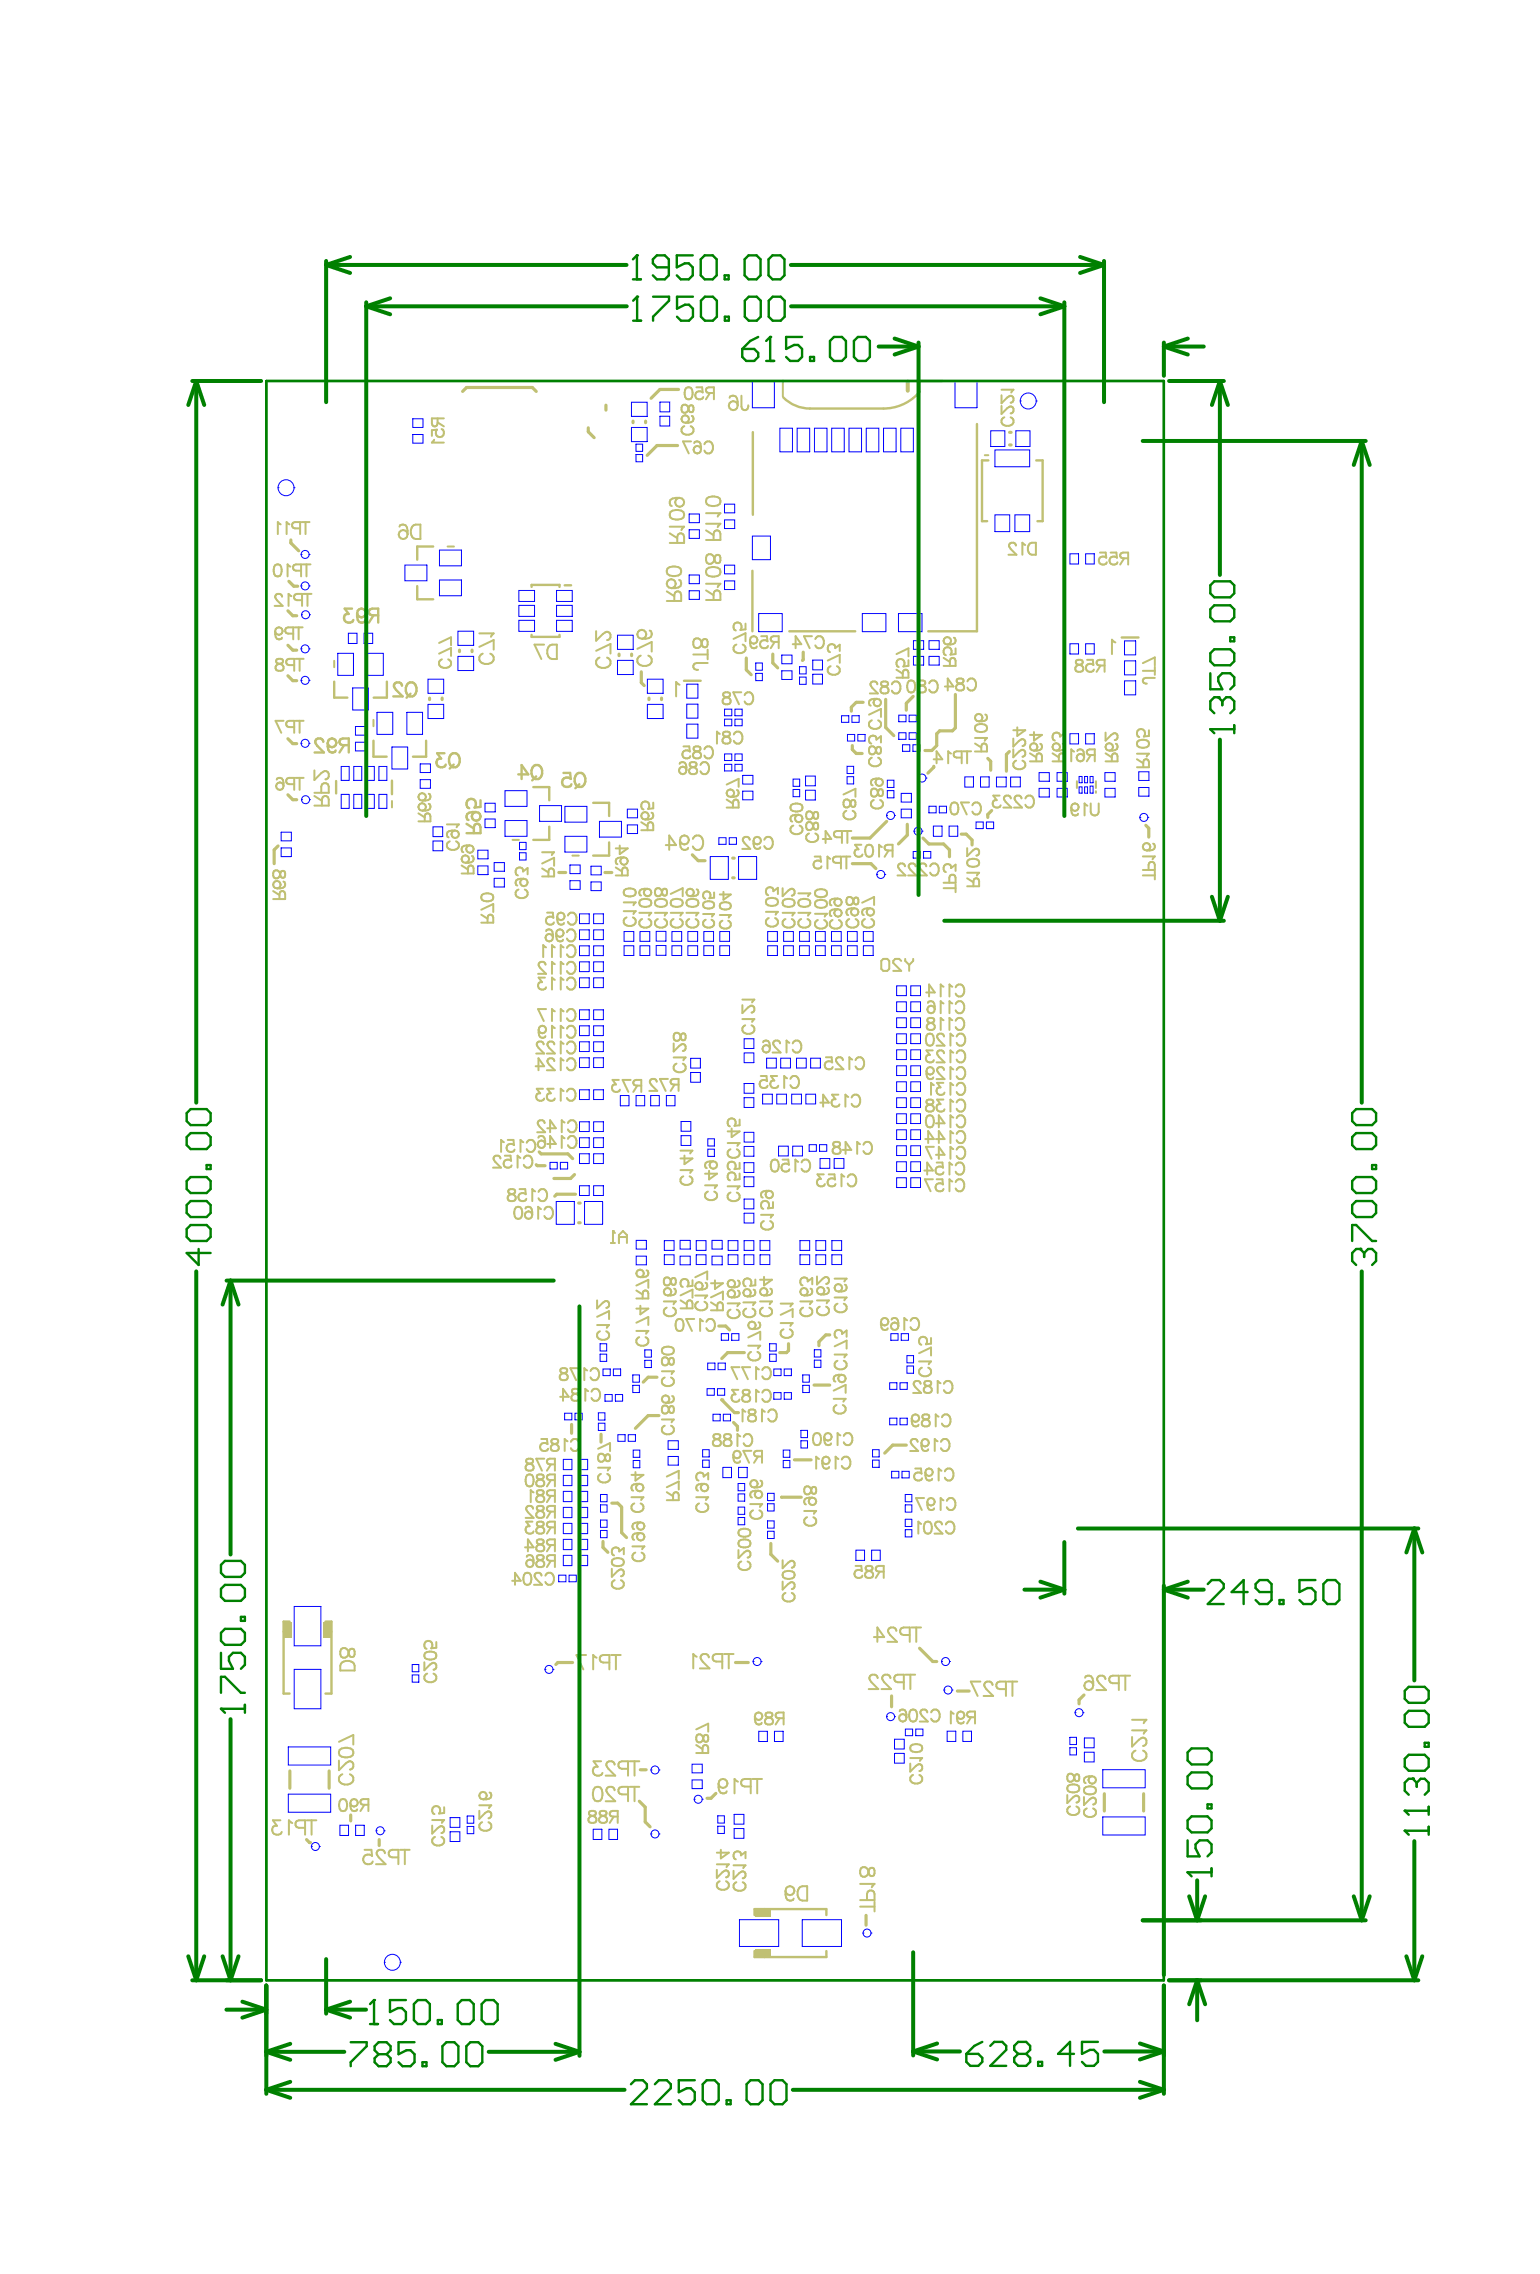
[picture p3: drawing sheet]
<svg xmlns="http://www.w3.org/2000/svg" width="163mm" height="241mm" viewBox="0 0 163 241" stroke-linecap="round" stroke-linejoin="round" font-family="sans-serif">
<g fill="none" stroke="#00f" stroke-width=".11">
<path d="M29.4 51.6h.1M29.4 51.6a.84 .84 0 0 0 .9 .9 .84 .84 0 0 0 .8-.9M29.4 51.6a.84 .84 0 0 1 .9-.8 .84 .84 0 0 1 .8 .8M31.1 51.6h.1M31.9 58.7h.1M31.9 58.7a.42 .42 0 0 0 .4 .4 .42 .42 0 0 0 .4-.4M31.9 58.7a.42 .42 0 0 1 .4-.5 .42 .42 0 0 1 .4 .5M32.7 58.7h.1M42.9 59.8h2.3v1.6h-2.3zM43.7 44.3h1.1v.9h-1.1zM43.7 46h1.1v.9h-1.1zM46.5 58.2h2.3v1.7h-2.3z"/>
<path d="M66.8 42.6h1.7v1.5h-1.7zM66.8 45.2h1.7v1.5h-1.7zM67.3 48.1h.7v.8h-.7zM67.3 47h.7v.8h-.7zM69.8 44h1.1v1.1h-1.1zM69.8 42.5h1.1v1.1h-1.1zM72.9 54.4h1.1v.9h-1.1zM72.9 56h1.1v1h-1.1zM76.7 59.8h1.1v.9h-1.1zM76.7 55h1.1v.9h-1.1zM76.7 53.3h1.1v1h-1.1zM79.6 40.3h2.4v2.8h-2.4z"/>
<path d="M79.6 56.7h1.9v2.5h-1.9zM82.5 45.3h1.4v2.5h-1.4zM84.4 45.3h1.3v2.5h-1.3zM86.2 45.3h1.3v2.5h-1.3zM88 45.3h1.4v2.5h-1.4zM89.8 45.3h1.4v2.5h-1.4zM91.7 45.3h1.3v2.5h-1.3zM93.5 45.3h1.3v2.5h-1.3zM95.3 45.3h1.4v2.5h-1.4zM101.1 40.3h2.3v2.8h-2.3zM104.9 45.6h1.4v1.6h-1.4zM105.3 54.5h1.6v1.7h-1.6z"/>
<path d="M105.3 47.6h3.7v1.8h-3.7zM107.4 54.5h1.6v1.7h-1.6zM107.5 45.6h1.5v1.6h-1.5zM108 42.4h.1M108 42.4a.84 .84 0 0 0 .8 .9 .84 .84 0 0 0 .9-.9M108 42.4a.84 .84 0 0 1 .8-.8 .84 .84 0 0 1 .9 .8M109.7 42.4h.1M113.2 58.6h.9v1.1h-.9zM114.9 58.6h.9v1.1h-.9zM31.9 78.6h.1M31.9 78.6a.42 .42 0 0 0 .4 .5 .42 .42 0 0 0 .4-.5M31.9 78.6a.42 .42 0 0 1 .4-.4 .42 .42 0 0 1 .4 .4"/>
<path d="M31.9 72h.1M31.9 72a.42 .42 0 0 0 .4 .4 .42 .42 0 0 0 .4-.4M31.9 72a.42 .42 0 0 1 .4-.4 .42 .42 0 0 1 .4 .4M31.9 68.7h.1M31.9 68.7a.42 .42 0 0 0 .4 .4 .42 .42 0 0 0 .4-.4M31.9 68.7a.42 .42 0 0 1 .4-.5 .42 .42 0 0 1 .4 .5M31.9 62h.1M31.9 62a.42 .42 0 0 0 .4 .4 .42 .42 0 0 0 .4-.4M31.9 62a.42 .42 0 0 1 .4-.4 .42 .42 0 0 1 .4 .4M31.9 65h.1M31.9 65a.42 .42 0 0 0 .4 .5 .42 .42 0 0 0 .5-.5M31.9 65a.42 .42 0 0 1 .4-.4 .42 .42 0 0 1 .5 .4"/>
<path d="M32.7 78.6h.1M32.7 72h.1M32.7 68.7h.1M32.7 62h.1M32.8 65h.1M35.7 69.1h1.7v2.4h-1.7zM36.9 67h.9v1.1h-.9zM37.3 72.8h1.7v2.3h-1.7zM37.6 76.9h1.1v.9h-1.1zM37.6 78.5h1.1v.9h-1.1zM38.5 67h.9v1.1h-.9zM38.9 69.1h1.7v2.4h-1.7z"/>
<path d="M39.9 75.4h1.7v2.3h-1.7zM41.5 79h1.6v2.4h-1.6zM43.1 75.4h1.6v2.3h-1.6zM45.3 74.5h1.7v1.5h-1.7zM45.3 71.9h1.7v1.5h-1.7zM46.5 61.4h2.3v1.6h-2.3zM48.5 66.8h1.6v1.5h-1.6zM48.5 69.4h1.6v1.5h-1.6zM54.9 64.1h1.7v1.1h-1.7zM54.9 62.5h1.7v1.1h-1.7zM54.9 65.6h1.7v1.2h-1.7zM58.9 64.1h1.7v1.1h-1.7z"/>
<path d="M58.9 65.6h1.7v1.2h-1.7zM58.9 62.5h1.7v1.1h-1.7zM65.4 67.2h1.6v1.5h-1.6zM65.4 69.9h1.6v1.5h-1.6zM68.5 74.5h1.7v1.5h-1.7zM68.5 71.9h1.7v1.5h-1.7zM72.7 74.5h1.2v1.5h-1.2zM72.7 76.6h1.2v1.5h-1.2zM72.7 72.4h1.2v1.5h-1.2zM72.9 60.8h1.1v1h-1.1zM72.9 62.5h1.1v.9h-1.1zM76.7 61.5h1.1v.9h-1.1z"/>
<path d="M76.7 75h.7v.7h-.7zM76.7 79.8h.7v.7h-.7zM76.7 76.1h.7v.7h-.7zM77.8 75h.7v.7h-.7zM77.8 79.8h.7v.7h-.7zM77.8 76.1h.7v.7h-.7zM80 71.2h.7v.8h-.7zM80 70.1h.7v.8h-.7zM80.3 64.9h2.5v1.9h-2.5zM82.7 71h1.1v.9h-1.1zM82.7 69.3h1.1v.9h-1.1zM84.6 71.6h.7v.8h-.7z"/>
<path d="M84.6 70.5h.7v.8h-.7zM86 71.3h1v1.1h-1zM86 69.8h1v1.1h-1zM89.1 75.7h.7v.7h-.7zM89.7 77.7h.8v.7h-.8zM90.2 75.7h.7v.7h-.7zM90.8 77.7h.8v.7h-.8zM91.3 64.9h2.5v1.9h-2.5zM95.1 64.9h2.5v1.9h-2.5zM95.1 77.5h.8v.7h-.8zM95.1 75.7h.8v.7h-.8zM95.5 78.8h.8v.7h-.8z"/>
<path d="M96.2 77.5h.8v.7h-.8zM96.2 75.7h.8v.7h-.8zM96.6 78.8h.8v.7h-.8zM96.7 67.8h1.1v.9h-1.1zM96.7 69.5h1.1v.9h-1.1zM98.3 67.8h1.1v.9h-1.1zM98.3 69.5h1.1v.9h-1.1zM113.2 77.6h.9v1.1h-.9zM113.2 68.1h.9v1.1h-.9zM114.9 77.6h.9v1.1h-.9zM114.9 68.1h.9v1.1h-.9zM119 67.8h1.2v1.5h-1.2z"/>
<path d="M119 69.9h1.2v1.5h-1.2zM119 72h1.2v1.5h-1.2zM29.8 88h1v1h-1zM29.8 89.7h1v.9h-1zM31.9 84.6h.1M31.9 84.6a.42 .42 0 0 0 .4 .4 .42 .42 0 0 0 .5-.4M31.9 84.6a.42 .42 0 0 1 .4-.4 .42 .42 0 0 1 .5 .4M32.8 84.6h.1M36.1 84.1h.9v1.4h-.9zM36.1 81.1h.9v1.5h-.9zM37.4 84.1h.9v1.4h-.9zM37.4 81.1h.9v1.5h-.9z"/>
<path d="M38.8 84.1h.8v1.4h-.8zM38.8 81.1h.8v1.5h-.8zM40.1 84.1h.8v1.4h-.8zM40.1 81.1h.8v1.5h-.8zM44.5 80.8h1.1v.9h-1.1zM44.5 82.5h1.1v.9h-1.1zM45.8 87.5h1.1v1h-1.1zM45.8 89h1.1v1h-1.1zM50.6 91.6h1v.9h-1zM50.6 90h1v.9h-1zM51.3 85h1.1v.9h-1.1zM51.3 86.7h1.1v.9h-1.1z"/>
<path d="M52.3 91.3h1.1v.9h-1.1zM52.3 92.9h1.1v.9h-1.1zM53.4 83.7h2.4v1.6h-2.4zM53.4 86.8h2.4v1.7h-2.4zM55 89.1h.7v.8h-.7zM55 90.2h.7v.8h-.7zM57.1 85.2h2.3v1.7h-2.3zM59.8 85.3h2.3v1.7h-2.3zM59.8 88.5h2.3v1.6h-2.3zM60.3 91.5h1.1v.9h-1.1zM60.3 93.2h1.1v.9h-1.1zM61.3 98.4h1.1v1h-1.1z"/>
<path d="M61.3 96.7h1.1v1h-1.1zM62.5 91.6h1.1v1h-1.1zM62.5 93.3h1.1v.9h-1.1zM62.8 98.4h1.1v1h-1.1zM62.8 96.7h1.1v1h-1.1zM63.4 86.9h2.4v1.7h-2.4zM66 98.6h1.1v1h-1.1zM66.4 87.3h1.1v.9h-1.1zM66.4 85.6h1.1v.9h-1.1zM67.7 98.6h1.1v1h-1.1zM69.4 98.5h1.1v1.1h-1.1zM71.1 98.6h1v1h-1z"/>
<path d="M72.8 98.6h1v1h-1zM74.5 98.6h1v1h-1zM75.2 90.6h1.9v2.4h-1.9zM76.1 88.6h.7v.7h-.7zM76.2 98.6h1v1h-1zM76.7 80.9h.7v.7h-.7zM77.2 88.6h.7v.7h-.7zM77.8 80.9h.7v.7h-.7zM78.2 90.6h1.9v2.4h-1.9zM78.6 83.7h1.1v.9h-1.1zM78.6 82h1.1v1h-1.1zM81.2 98.6h1.1v1h-1.1z"/>
<path d="M82.9 98.6h1.1v1h-1.1zM83.9 83.5h.7v.8h-.7zM83.9 82.4h.7v.8h-.7zM84.6 98.6h1.1v1h-1.1zM85.3 83.6h1v1h-1zM85.3 82.1h1v1h-1zM86.3 98.6h1v1h-1zM88 98.6h1v1h-1zM89.6 81.1h.7v.7h-.7zM89.6 82.2h.7v.7h-.7zM89.7 98.6h1v1h-1zM91.4 98.6h1v1h-1z"/>
<path d="M92.8 92.5h.1M92.8 92.5a.42 .42 0 0 0 .4 .4 .42 .42 0 0 0 .4-.4M92.8 92.5a.42 .42 0 0 1 .4-.4 .42 .42 0 0 1 .4 .4M93.6 92.5h.1M93.8 86.3h.1M93.8 86.3a.42 .42 0 0 0 .5 .4 .42 .42 0 0 0 .4-.4M93.8 86.3a.42 .42 0 0 1 .5-.4 .42 .42 0 0 1 .4 .4M93.9 83.6h.7v.8h-.7zM93.9 82.5h.7v.8h-.7zM94.7 86.3h.1M95.4 85.6h1.1v.9h-1.1zM95.4 83.9h1.1v1h-1.1z"/>
<path d="M96.6 90.1h.8v.7h-.8zM96.7 87.9h.1M96.7 87.9a.42 .42 0 0 0 .5 .5 .42 .42 0 0 0 .4-.5M96.7 87.9a.42 .42 0 0 1 .5-.4 .42 .42 0 0 1 .4 .4M97.2 82.3h.1M97.2 82.3a.42 .42 0 0 0 .4 .4 .42 .42 0 0 0 .4-.4M97.2 82.3a.42 .42 0 0 1 .4-.4 .42 .42 0 0 1 .4 .4M97.6 87.9h.1M97.7 90.1h.8v.7h-.8zM98 82.3h.1M98.3 85.3h.8v.7h-.8zM98.8 87.4h.9v1.1h-.9z"/>
<path d="M99.4 85.3h.8v.7h-.8zM100.4 87.4h1v1.1h-1zM102.1 82.2h.9v1.1h-.9zM103.3 87h.8v.7h-.8zM103.8 82.2h.9v1.1h-.9zM104.4 87h.8v.7h-.8zM105.5 82.2h1v1.1h-1zM107 82.2h1v1.1h-1zM110 81.7h1.1v1h-1.1zM110 83.4h1.1v.9h-1.1zM111.9 81.7h1.1v1h-1.1zM111.9 83.4h1.1v.9h-1.1z"/>
<path d="M114.2 82.2h.3v.6h-.3zM114.2 83.3h.3v.6h-.3zM114.8 82.2h.3v.6h-.3zM114.8 83.3h.3v.6h-.3zM115.4 82.2h.3v.6h-.3zM115.4 83.2h.3v.7h-.3zM116.9 81.7h1.1v1h-1.1zM116.9 83.4h1.1v.9h-1.1zM120.5 81.7h1.1v.9h-1.1zM120.5 83.3h1.1v.9h-1.1zM120.6 86.5h.1M120.6 86.5a.42 .42 0 0 0 .5 .4 .42 .42 0 0 0 .4-.4"/>
<path d="M120.6 86.5a.42 .42 0 0 1 .5-.4 .42 .42 0 0 1 .4 .4M121.5 86.5h.1M61.3 118.7h1.1v1h-1.1zM61.3 115.3h1.1v1h-1.1zM61.3 111.9h1.1v1.1h-1.1zM61.3 108.5h1.1v1.1h-1.1zM61.3 101.8h1.1v1h-1.1zM61.3 110.2h1.1v1.1h-1.1zM61.3 103.5h1.1v1h-1.1zM61.3 106.8h1.1v1.1h-1.1zM61.3 100.1h1.1v1h-1.1zM62.8 118.7h1.1v1h-1.1z"/>
<path d="M62.8 115.3h1.1v1h-1.1zM62.8 111.9h1.1v1.1h-1.1zM62.8 108.5h1.1v1.1h-1.1zM62.8 101.8h1.1v1h-1.1zM62.8 110.2h1.1v1.1h-1.1zM62.8 103.5h1.1v1h-1.1zM62.8 106.8h1.1v1.1h-1.1zM62.8 100.1h1.1v1h-1.1zM65.7 115.9h.9v1.1h-.9zM66 100.1h1.1v1h-1.1zM67.3 115.9h.9v1.1h-.9zM67.7 100.1h1.1v1h-1.1z"/>
<path d="M68.9 115.9h.9v1.1h-.9zM69.4 100h1.1v1.1h-1.1zM70.5 115.9h.9v1.1h-.9zM71.1 100.1h1v1h-1zM72.1 118.7h1v1h-1zM72.8 100.1h1v1h-1zM73.1 112h1v1h-1zM73.1 113.5h1v1h-1zM74.5 100.1h1v1h-1zM76.2 100.1h1v1h-1zM78.8 114.6h1v1.1h-1zM78.8 116.1h1v1.1h-1z"/>
<path d="M78.8 111.4h1v1h-1zM78.8 119.8h1v1h-1zM78.8 109.9h1v1h-1zM80.7 115.8h1v1h-1zM81.1 112h1.1v1h-1.1zM81.2 100.1h1.1v1h-1.1zM82.2 115.8h1v1h-1zM82.6 112h1.1v1h-1.1zM82.9 100.1h1.1v1h-1.1zM83.8 115.8h1v1h-1zM84.3 112h1v1h-1zM84.6 100.1h1.1v1h-1.1z"/>
<path d="M85.3 115.8h1v1h-1zM85.8 112h1v1h-1zM86.3 100.1h1v1h-1zM88 100.1h1v1h-1zM89.7 100.1h1v1h-1zM91.4 100.1h1v1h-1zM94.9 117.8h1v1.1h-1zM94.9 114.5h1v1h-1zM94.9 111.1h1v1h-1zM94.9 107.7h1v1h-1zM94.9 104.3h1v1h-1zM94.9 119.5h1v1.1h-1z"/>
<path d="M94.9 116.1h1v1.1h-1zM94.9 106h1v1h-1zM94.9 109.4h1v1h-1zM94.9 112.8h1v1h-1zM96.4 117.8h1v1.1h-1zM96.4 114.5h1v1h-1zM96.4 111.1h1v1h-1zM96.4 107.7h1v1h-1zM96.4 104.3h1v1h-1zM96.4 119.5h1v1.1h-1zM96.4 116.1h1v1.1h-1zM96.4 106h1v1h-1z"/>
<path d="M96.4 109.4h1v1h-1zM96.4 112.8h1v1h-1zM58.2 123h.8v.7h-.8zM58.9 127.1h1.9v2.4h-1.9zM59.3 123h.8v.7h-.8zM61.3 125.5h1.1v1h-1.1zM61.3 122.1h1.1v1h-1.1zM61.3 120.4h1.1v1h-1.1zM61.9 127.1h1.9v2.4h-1.9zM62.8 125.5h1.1v1h-1.1zM62.8 122.1h1.1v1h-1.1zM62.8 120.4h1.1v1h-1.1z"/>
<path d="M67.3 132.9h1.1v.9h-1.1zM67.3 131.2h1.1v1h-1.1zM70.3 132.8h1v1h-1zM70.3 131.3h1v1h-1zM72 132.9h1.1v.9h-1.1zM72 131.2h1.1v1h-1.1zM72.1 120.2h1v1h-1zM73.7 132.8h1v1h-1zM73.7 131.3h1v1h-1zM74.9 121.6h.7v.8h-.7zM74.9 120.5h.7v.8h-.7zM75.4 132.9h1v.9h-1z"/>
<path d="M75.4 131.2h1v1h-1zM77.1 132.8h1v1h-1zM77.1 131.3h1v1h-1zM78.8 132.8h1v1h-1zM78.8 131.3h1v1h-1zM78.8 128.4h1v1h-1zM78.8 124.5h1v1h-1zM78.8 126.9h1v1h-1zM78.8 123h1v1h-1zM78.8 121.3h1v1h-1zM80.4 132.8h1.1v1h-1.1zM80.4 131.3h1.1v1h-1.1z"/>
<path d="M82.4 121.3h1v1h-1zM83.9 121.3h1v1h-1zM84.7 132.8h1v1h-1zM84.7 131.3h1v1h-1zM85.6 121.1h.8v.7h-.8zM86.4 132.8h1v1h-1zM86.4 131.3h1v1h-1zM86.7 121.1h.8v.7h-.8zM86.8 122.6h1v1h-1zM88 132.8h1.1v1h-1.1zM88 131.3h1.1v1h-1.1zM88.3 122.6h1v1h-1z"/>
<path d="M94.9 124.6h1v1h-1zM94.9 121.2h1v1.1h-1zM94.9 122.9h1v1.1h-1zM96.4 124.6h1v1h-1zM96.4 121.2h1v1.1h-1zM96.4 122.9h1v1.1h-1zM59.6 159.5h.9v1.1h-.9zM59.6 156.1h.9v1.1h-.9zM59.6 157.8h.9v1.1h-.9zM59.6 154.4h.9v1.1h-.9zM59.8 149.5h.7v.7h-.7zM60.9 149.5h.7v.7h-.7z"/>
<path d="M61.3 159.5h.9v1.1h-.9zM61.3 156.1h.9v1.1h-.9zM61.3 157.8h.9v1.1h-.9zM61.3 154.4h.9v1.1h-.9zM63.3 149.5h.7v.7h-.7zM63.3 150.6h.7v.7h-.7zM63.5 143.3h.7v.7h-.7zM63.5 142.2h.7v.7h-.7zM63.6 159.2h.7v.8h-.7zM63.6 158.1h.7v.8h-.7zM63.8 144.8h.8v.7h-.8zM64 147.5h.8v.7h-.8z"/>
<path d="M64.9 144.8h.8v.7h-.8zM65.1 147.5h.8v.7h-.8zM65.4 151.8h.8v.7h-.8zM66.5 151.8h.8v.7h-.8zM67 146.6h.7v.7h-.7zM67 145.5h.7v.7h-.7zM67 153.4h.7v.8h-.7zM67 154.5h.7v.8h-.7zM68.2 142.8h.7v.8h-.7zM68.2 143.9h.7v.8h-.7zM70.7 152.4h1.1v.9h-1.1zM70.7 154.1h1.1v.9h-1.1z"/>
<path d="M74.4 153.4h.7v.7h-.7zM74.4 154.5h.7v.7h-.7zM74.8 146.9h.8v.7h-.8zM74.9 144.2h.8v.7h-.8zM75.5 149.6h.7v.7h-.7zM75.9 146.9h.8v.7h-.8zM76 144.2h.8v.7h-.8zM76.3 141.1h.8v.7h-.8zM76.5 155.3h.9v1h-.9zM76.6 149.6h.7v.7h-.7zM77.4 141.1h.8v.7h-.8zM78.1 159.5h.7v.7h-.7z"/>
<path d="M78.1 158.1h.7v.7h-.7zM78.1 157h.7v.7h-.7zM78.2 155.3h.9v1h-.9zM81.2 159.1h.7v.8h-.7zM81.2 158h.7v.8h-.7zM81.5 143.3h.7v.7h-.7zM81.5 142.2h.7v.7h-.7zM81.9 144.8h.8v.7h-.8zM81.9 147.3h.8v.7h-.8zM82.9 153.4h.7v.8h-.7zM82.9 154.5h.7v.8h-.7zM83 144.8h.8v.7h-.8z"/>
<path d="M83 147.3h.8v.7h-.8zM84.8 152.4h.7v.8h-.7zM84.8 151.3h.7v.8h-.7zM85 146.6h.7v.7h-.7zM85 145.5h.7v.7h-.7zM86.2 142.8h.7v.8h-.7zM86.2 143.9h.7v.8h-.7zM92.3 153.4h.7v.7h-.7zM92.3 154.5h.7v.7h-.7zM94.2 150h.7v.7h-.7zM94.2 146.3h.7v.7h-.7zM94.3 141.1h.7v.7h-.7z"/>
<path d="M94.4 155.7h.7v.7h-.7zM95.3 150h.7v.7h-.7zM95.3 146.3h.7v.7h-.7zM95.4 141.1h.7v.7h-.7zM95.5 155.7h.7v.7h-.7zM95.8 159.2h.7v.8h-.7zM95.8 158.1h.7v.8h-.7zM96 144.5h.7v.8h-.7zM96 143.4h.7v.8h-.7zM31.1 176.6h2.9v4.2h-2.9zM31.1 170h2.9v4.1h-2.9zM43.6 176.1h.7v.8h-.7z"/>
<path d="M43.6 177.2h.7v.8h-.7zM57.7 176.6h.1M57.7 176.6a.42 .42 0 0 0 .4 .5 .42 .42 0 0 0 .4-.5M57.7 176.6a.42 .42 0 0 1 .4-.4 .42 .42 0 0 1 .4 .4M58.5 176.6h.1M59.1 166.7h.8v.7h-.8zM59.6 162.9h.9v1.1h-.9zM59.6 161.2h.9v1.1h-.9zM59.6 164.6h.9v1h-.9zM60.2 166.7h.8v.7h-.8zM61.3 162.9h.9v1.1h-.9zM61.3 161.2h.9v1.1h-.9z"/>
<path d="M61.3 164.6h.9v1h-.9zM63.6 161.9h.7v.8h-.7zM63.6 160.8h.7v.8h-.7zM78.1 160.6h.7v.7h-.7zM79.7 175.8h.1M79.7 175.8a.42 .42 0 0 0 .4 .4 .42 .42 0 0 0 .4-.4M79.7 175.8a.42 .42 0 0 1 .4-.4 .42 .42 0 0 1 .4 .4M80.5 175.8h.1M81.2 162h.7v.8h-.7zM81.2 160.9h.7v.8h-.7zM90.6 164h.9v1.1h-.9zM92.2 164h1v1.1h-1z"/>
<path d="M95.8 161.8h.7v.8h-.7zM95.8 160.7h.7v.8h-.7zM99.7 175.8h.1M99.7 175.8a.42 .42 0 0 0 .4 .4 .42 .42 0 0 0 .4-.4M99.7 175.8a.42 .42 0 0 1 .4-.4 .42 .42 0 0 1 .4 .4M99.9 178.8h.1M99.9 178.8a.42 .42 0 0 0 .4 .4 .42 .42 0 0 0 .5-.4M99.9 178.8a.42 .42 0 0 1 .4-.4 .42 .42 0 0 1 .5 .4M100.5 175.8h.1M100.8 178.8h.1M30.5 189.8h4.5v1.9h-4.5zM30.5 184.8h4.5v1.9h-4.5z"/>
<path d="M33 195.4h.1M33 195.4a.42 .42 0 0 0 .4 .4 .42 .42 0 0 0 .4-.4M33 195.4a.42 .42 0 0 1 .4-.5 .42 .42 0 0 1 .4 .5M33.8 195.4h.1M36 193.1h.9v1.1h-.9zM37.6 193.1h.9v1.1h-.9zM39.8 193.7h.1M39.8 193.7a.42 .42 0 0 0 .4 .4 .42 .42 0 0 0 .5-.4M39.8 193.7a.42 .42 0 0 1 .4-.4 .42 .42 0 0 1 .5 .4M40.7 193.7h.1M47.6 193.8h1.1v1h-1.1zM47.6 192.3h1.1v1h-1.1z"/>
<path d="M49.4 193.2h.7v.8h-.7zM49.4 192.1h.7v.8h-.7zM62.8 193.5h.9v1.1h-.9zM64.4 193.5h1v1.1h-1zM68.9 194h.1M68.9 194a.42 .42 0 0 0 .4 .5 .42 .42 0 0 0 .4-.5M68.9 194a.42 .42 0 0 1 .4-.4 .42 .42 0 0 1 .4 .4M68.9 187.3h.1M68.9 187.3a.42 .42 0 0 0 .4 .4 .42 .42 0 0 0 .4-.4M68.9 187.3a.42 .42 0 0 1 .4-.5 .42 .42 0 0 1 .4 .5M69.7 194h.1M69.7 187.3h.1"/>
<path d="M73.2 186.7h1.1v.9h-1.1zM73.2 188.3h1.1v.9h-1.1zM73.5 190.4h.1M73.5 190.4a.42 .42 0 0 0 .4 .4 .42 .42 0 0 0 .4-.4M73.5 190.4a.42 .42 0 0 1 .4-.5 .42 .42 0 0 1 .4 .5M74.3 190.4h.1M76 193.2h.7v.8h-.7zM76 192.1h.7v.8h-.7zM77.7 193.5h1v1h-1zM77.7 192h1v1h-1zM80.3 183.2h.9v1.1h-.9zM82 183.2h.9v1.1h-.9z"/>
<path d="M93.8 181.6h.1M93.8 181.6a.42 .42 0 0 0 .5 .4 .42 .42 0 0 0 .4-.4M93.8 181.6a.42 .42 0 0 1 .5-.4 .42 .42 0 0 1 .4 .4M94.7 185.5h1v1h-1zM94.7 184h1v1h-1zM94.7 181.6h.1M95.8 182.9h.8v.7h-.8zM96.9 182.9h.8v.7h-.8zM100.2 183.2h1v1h-1zM101.9 183.2h.9v1h-.9zM113.2 183.8h.7v.8h-.7zM113.2 184.9h.7v.8h-.7z"/>
<path d="M113.8 181.2h.1M113.8 181.2a.42 .42 0 0 0 .4 .4 .42 .42 0 0 0 .4-.4M113.8 181.2a.42 .42 0 0 1 .4-.4 .42 .42 0 0 1 .4 .4M114.6 181.2h.1M114.8 185.4h1v1h-1zM114.8 183.9h1v1h-1zM116.7 192.2h4.5v2h-4.5zM116.7 187.2h4.5v2h-4.5zM40.7 207.6h.1M40.7 207.6a.84 .84 0 0 0 .8 .9 .84 .84 0 0 0 .9-.9M40.7 207.6a.84 .84 0 0 1 .8-.8 .84 .84 0 0 1 .9 .8M42.4 207.6h.1"/>
<path d="M78.3 203.1h4.1v2.8h-4.1zM84.9 203.1h4.2v2.8h-4.2zM91.3 204.5h.1M91.3 204.5a.42 .42 0 0 0 .5 .4 .42 .42 0 0 0 .4-.4M91.3 204.5a.42 .42 0 0 1 .5-.4 .42 .42 0 0 1 .4 .4M92.2 204.5h.1"/>
</g>
<g fill="none" stroke="#c0c073" stroke-width=".25">
<path d="M44.2 57.8v1.4M35.4 73.8h1.4M39.6 73.8h1.3M56.3 61.9v.2M56.3 67.2v.2M59.2 61.9v.2M59.2 67.2v.2M59.8 61.9h.6M72.4 72h1.8M58.1 87.5v1.4h-1.7M62.8 90.5h1.7M62.8 84.9h1.7v1.4"/>
<path d="M30 179.2h.6M30 171.6h.6M30 172.6h.6"/>
</g>
<g fill="none" stroke="#c0c073" stroke-width=".34">
<path d="M30.8 57.1v.3M49.4 41l-.4 .4M56.3 41l.5 .4M69.5 47.1h2.2M69.8 41.2h2M30.5 78.2l.5 .5h.4M30.5 71.5l.5 .5h.4M30.5 68.3l.5 .5h.4M30.5 64.6l.5 .5h.4M30.6 61.5l.5 .5h.4M67.9 71.1v1.1l.3 .3M29.4 89.5l-.4 .4"/>
<path d="M30.5 84.1l.5 .5h.4M59.1 92.3h.8M64 92.3h.8M73.3 90.4l.6 .7h.7M56.8 123.2l.1 .1h.8M57.1 121.9l.2 .2M58.9 126.4h2M60.1 122.1l.5 .5M60.8 124.3l-.4 .4M63.6 151.7v.9M68.6 145.7l-.5 .5M76.4 148.1l1.3 1.4h.5"/>
<path d="M59 175.9h1.6M63.8 163.1v.6l.5 .5M65.8 162.2l.5 .5M37.1 192v.7M67.7 190.6l.6 .6M67.8 187.2h.6M74.8 190.3h.4"/>
</g>
<path d="M47.4 57.8h.6M41.5 84.7v.7M54.2 88.9h.7M60.6 90.5h.7" fill="none" stroke="#c0c073" stroke-width=".21"/>
<path d="M67 44.6v.1M68.3 44.6v.1M45.5 73.9v.1M46.8 73.9v.1M50 68.8v.1M66.8 69.2v.2M68.7 73.9v.1M70 73.9v.1M61.2 129.4h.2" fill="none" stroke="#c0c073" stroke-width=".33"/>
<circle cx="76.4" cy="148.1" r=".17" fill="#c0c073"/>
<g fill="none" stroke="#c0c073" stroke-width=".34">
<path d="M30.8 57.4l.8 .9M49.4 41h6.9M62.3 45.3v.4l.6 .6M64.1 42.9v.5M69.5 47.1l-1 1.1M69.8 41.2l-.9 .9M79 69.6v1.3l.5 .5M81.8 69.2v.9l.5 .6M85 69v.8l-.1 .1M90.2 78.9v.4l.4 .4h.6M91.3 74.3h-.7l-.5 .5v.4M93.7 74v3l.9 .8"/>
<path d="M96.6 73.7l-.7 .7v.7M101.1 73.5v3.5l-.3 .3h-1.4l-.3 .3v1.3l-.5 .5h-.7M106.8 79.5l-.3 .3v1.8M29 89.9v1.5M90.2 91.4h2l.5 .5M93.8 86.9l-1.7 1.8h-1.9M96 87.2v1.2l-.9 .9M97.7 88.7l.6 .6h1.6l.6 .6v.7M98.8 81.1v.1l-.6 .6M101.7 88.3h.6l.6 .6v.5M104.5 80.2l.4 .4v.9M105 85.8l-.5 .4v.3"/>
<path d="M121.3 87.3l.3 .3v1M57.3 122.1h2.8M58.6 124.7h1.8M58.9 126.4l-.2 .2M60.5 150.7v.9M64.8 159h.6l.4 .5v2.7M68.6 145.7h.9M69.7 149.8h-1.1l-1.4 1.3M76.1 140.3h.7l.4 .4M77.6 150.5l.4 .4v.4M78.8 143.1h-1.8l-.6 .6M82.7 158.4h.1"/>
<path d="M82.7 158.4h2.1M83.5 142.2v.7l-.3 .2h-.7M84.1 154.5h1.7M86.2 146.5h1.6M87.8 141.2h-.4l-.7 .8v.4M95.9 152.9h-1.4l-.9 .8M59 175.9l-.2 .2M77.8 175.9h1.4M81.6 163.3v1.1l.7 .8M94.4 179.4v1.2M97.3 174.4l1.4 1.4h.4M101.3 178.9h1.3"/>
<path d="M114.7 179.3l-.5 .6v.4M32.4 194.6l.4 .3h.1M40.1 194.6v.7M68.3 191.2v1.6l.5 .5M75.8 189.7l-.6 .6M91.7 202.6v1.1"/>
</g>
<path d="M106.8 47.1h.2M106.8 45.7h.2M48.6 68.8v.1M65.5 69.2v.2M77.5 90.8h.2M77.5 92.9h.2M61.2 127.3h.2M30.7 187.4v1.8M34.8 187.4v1.8M116.9 189.8v1.8M121 189.8v1.8" fill="none" stroke="#c0c073" stroke-width=".33"/>
<g fill="none" stroke="#c0c073" stroke-width=".25">
<path d="M44.2 57.8h1.6M79.7 45.7v8.8M85.7 43.2h7.8M99.7 40.3h-2.4v1.2l-.2 .3M103.4 44.9v21.9h-5.2M104.6 48.7h-.7v6.4h.6M109.7 48.7h.6v6.4h-.5M35.4 72.1v1.7M39.5 78.4v1.7h1.4M40.9 72.1v1.7M44.2 62v1.4h1.6M45.1 78.4v1.7h-1.4"/>
<path d="M56.3 67.4h2.9M56.3 61.9h2.9M79.6 60.4v6.4M83.5 66.8h7M118.7 67.4h1.8M35.6 82.6v1.3M41.5 82.6v1.4M56.4 83.3h1.7v1.4M64.5 89.1v1.4M30 171.6v7.6M34.4 171.6h.7v7.6h-.7M34.4 172.6h.7"/>
<path d="M79.9 202.6v-.6h7.6v.6M79.9 206.4v.7h7.6v-.7M80.9 202v.6M80.9 206.4v.7"/>
</g>
<path d="M82.9 40.3v1.7M104.2 48.2h.4M35.4 69.9v.7M39.5 76.2v.6M114 82.7v.7M116 82.7v.7M116 83.7v.2" fill="none" stroke="#c0c073" stroke-width=".21"/>
<path d="M96.1 40.4v.9" fill="none" stroke="#c0c073" stroke-width=".42"/>
<g fill="#c0c073">
<path d="M30 171.6h.9v1.7h-.9z" fill-rule="evenodd"/>
<path d="M34.2 171.6h.9v1.7h-.9z" fill-rule="evenodd"/>
<path d="M79.9 206.2h1.6v.9h-1.6z" fill-rule="evenodd"/>
<path d="M79.9 202h1.6v.8h-1.6z" fill-rule="evenodd"/>
</g>
<g fill="none" stroke="#c0c073" stroke-width=".21">
<path d="M29.1 59.8a.41 .41 0 0 1 .6 .2 1.05 1.05 0 0 1-.1 .9 .41 .41 0 0 1-.6-.2 1.05 1.05 0 0 1 .1-.9zM29.7 55.5l-.3-.3v1.3M30.6 55.5l-.3-.3v1.3M30.7 60l-.3-.3v1.3M31.8 55.9h-.6a.33 .33 0 0 1-.3-.3 .33 .33 0 0 1 .3-.4h.6v1.3M31.9 55.2h.9M32 59.7h.9M32.3 55.2v1.3M32.4 59.7v1.3M42.3 55.7a.45 .45 0 0 1 .6-.1l.2 .2v.7M43.8 55.6l.7-.1v1.5h-.5a.85 .85 0 0 1-.2-1.4zM45.9 46.5l-.2 .3h1.3"/>
<path d="M46.3 44.3l-.1 .7a.29 .29 0 0 1-.4 0l-.1-.7h1.3M46.3 44.7l.7 .4M46.7 45.4a.45 .45 0 0 1 .2 .6 .45 .45 0 0 1-.7 .1 .45 .45 0 0 1 0-.6h-.5v.6M70.9 57.4h1.5l-.1-.8a.35 .35 0 0 0-.6 0v.8M70.9 56.4l.8 .5M70.9 55.7h1.5l-.3 .4M71 54.2a1.17 1.17 0 0 1 1.3 0 .49 .49 0 0 1-.2 .7 1.25 1.25 0 0 1-1.1-.1l-.1-.3zM71.9 52.7a.77 .77 0 0 0-1 .4l.1 .4h.1M72.2 42.9a.38 .38 0 0 1 .4-.1 .38 .38 0 0 1 .3 .4v.2a.26 .26 0 0 0 .4 .1 .48 .48 0 0 0-.1-.6h-.2l-.1 .2a.52 .52 0 0 1-.5 .6l-.2-.1a.59 .59 0 0 1 0-.7zM72.4 45.1a.47 .47 0 0 0-.3 .5 .47 .47 0 0 0 .5 .4 .55 .55 0 0 0 .6-.1 .55 .55 0 0 0 .1-.6l-.2-.2M72.6 41a.41 .41 0 0 1 .6 .2 1.05 1.05 0 0 1-.1 1 .41 .41 0 0 1-.6-.2 1.05 1.05 0 0 1 .1-1zM73.1 46.7h-.8l.6 1.3"/>
<path d="M73.2 44a.38 .38 0 0 1 .1 .5l-.1 .2h-.7M73.5 46.9a.37 .37 0 0 1 .5-.1l.1 .1 .1 .6M73.7 41h.6l.1 .5a.45 .45 0 0 0-.7 0 .45 .45 0 0 0 .1 .7 .45 .45 0 0 0 .6-.2M74.5 47a.47 .47 0 0 1 .6-.3 .47 .47 0 0 1 .4 .5 .55 .55 0 0 1-.2 .6 .55 .55 0 0 1-.6 .1l-.2-.2M74.7 57.1h1.5v-.8a.35 .35 0 0 0-.6 0l-.1 .8M74.7 56.1l.8 .5M74.7 55.4h1.5l-.2 .4M74.7 54.3h1.5l-.2 .4M74.8 52.7a1.17 1.17 0 0 1 1.4 0 .49 .49 0 0 1-.2 .8 1.25 1.25 0 0 1-1.2-.2l-.1-.2zM74.9 58.7a.46 .46 0 0 1 .7 .4l.1 .3a.31 .31 0 0 0 .5 .1 .57 .57 0 0 0-.2-.8h-.1a.84 .84 0 0 0-.4 .7 .42 .42 0 0 1-.4 .3 .42 .42 0 0 1-.4-.4v-.3zM75.1 41.6l-.4 .6M75.6 41.6l-.8-.1a.29 .29 0 0 1 0-.5h.8v1.2"/>
<path d="M77.2 42.1a.45 .45 0 0 1 .7-.2l.1 .3 .1 .7M78.5 41.9v1.1v.2a.35 .35 0 0 0 .6 0l.1-.3M106 41.8v.9l.6-.6a.38 .38 0 0 1 .6-.1l.1 .4-.2 .1-.1 .1M106 42.9v.9l.6-.6a.38 .38 0 0 1 .6-.1l.1 .4-.2 .2h-.1M106 41.2h1.3l-.3 .3M106.3 44.2a.47 .47 0 0 0-.3 .5 .47 .47 0 0 0 .5 .4 .55 .55 0 0 0 .6-.2 .55 .55 0 0 0 .1-.6l-.2-.1M107.5 57.7v-.2l-.2-.1-.4 .1a.29 .29 0 0 0 0 .4l.7 .8h-.9M108.5 57.7l-.3-.3v1.3M109 57.5l.6-.1v1.3h-.4a.71 .71 0 0 1-.2-1.2zM116.4 58.5h.6l.1 .5a.45 .45 0 0 0-.7 0 .45 .45 0 0 0 .1 .7 .45 .45 0 0 0 .6-.2M117.5 58.5h.6l.1 .5a.45 .45 0 0 0-.7 0 .45 .45 0 0 0 .1 .7 .45 .45 0 0 0 .7-.2M119 59.1l-.4 .6"/>
<path d="M119.4 59.1l-.7-.1a.29 .29 0 0 1 0-.5h.7v1.2M29.1 66.8a.6 .6 0 0 0 .5 .8h.2v-.1M29.3 69.8a.26 .26 0 0 0 .1 .4 .47 .47 0 0 1 .5 .1 .47 .47 0 0 1 0 .6 .45 .45 0 0 1-.4 .1 .45 .45 0 0 1-.3-.4 .73 .73 0 0 1 .7-.5v-.2a.48 .48 0 0 0-.6-.1zM29.9 63.1l-.1-.1-.2-.2-.4 .1a.29 .29 0 0 0 0 .4l.7 .8h-.8M30 76.3h-.8l.6 1.2M30.8 63.1l-.3-.3v1.3M31 67h-.5a.33 .33 0 0 1-.3-.3 .33 .33 0 0 1 .3-.3h.5v1.2M31.1 70.4h-.5a.33 .33 0 0 1-.3-.4 .33 .33 0 0 1 .3-.3h.5v1.3M31.1 76.9h-.5a.33 .33 0 0 1-.3-.3 .33 .33 0 0 1 .3-.3h.5v1.2M31.2 66.4h.8M31.3 76.3h.8M31.3 69.7h.8"/>
<path d="M31.6 66.4v1.2M31.7 69.7v1.3M31.7 76.3v1.2M31.9 60.4h-.6a.33 .33 0 0 1-.3-.4 .33 .33 0 0 1 .3-.3h.6v1.3M32 63.5h-.6a.33 .33 0 0 1-.3-.3 .33 .33 0 0 1 .3-.4h.6v1.3M32.1 62.8h.9M32.5 62.8v1.3M46.5 68l1.2-.6v.9M46.5 69.2l1.2-.6v.8M46.8 69.8a.47 .47 0 0 0-.3 .5 .47 .47 0 0 0 .5 .4 .55 .55 0 0 0 .6-.2 .55 .55 0 0 0 .1-.6l-.3-.1M50.7 68.4l1.5-.7v1M50.7 67h1.5l-.2 .4"/>
<path d="M51.1 69.2a.56 .56 0 0 0-.4 .6 .56 .56 0 0 0 .6 .4 .67 .67 0 0 0 .7-.1 .67 .67 0 0 0 .2-.7l-.3-.2M57.6 68.2h-1l.7 1.5M58.2 68.3l.7-.1v1.5h-.5a.85 .85 0 0 1-.2-1.4zM63.1 66.8v1l.7-.7a.47 .47 0 0 1 .7-.2l.1 .2v.3l-.1 .2-.3 .1M63.1 68.9l1.5-.8v1M63.5 69.6a.56 .56 0 0 0-.4 .6 .56 .56 0 0 0 .6 .5 .67 .67 0 0 0 .7-.2 .67 .67 0 0 0 .1-.7l-.3-.2M67.5 68.6l1.5-.7v1M67.8 69.4a.56 .56 0 0 0-.4 .6 .56 .56 0 0 0 .6 .5 .67 .67 0 0 0 .8-.2 .67 .67 0 0 0 .1-.7l-.3-.2M68.8 66.7a.45 .45 0 0 1 .1 .7l-.2 .1-.7 .1M70.6 63.6h1.5l-.1-.9a.35 .35 0 0 0-.6 0v.9M70.6 62.6l.8 .5M70.6 60.2a1.17 1.17 0 0 1 1.4 0 .5 .5 0 0 1-.2 .7 1.25 1.25 0 0 1-1.2-.2v-.2z"/>
<path d="M71.9 61.4a.45 .45 0 0 1 .1 .6l-.2 .2h-.7M71.9 72.4l-.3-.2v1.5M72.3 79h.6l.1 .5a.45 .45 0 0 0-.7 0 .45 .45 0 0 0 .1 .7 .45 .45 0 0 0 .7-.2M73.4 69.2h1.5M73.4 67.7a.45 .45 0 0 1 .5-.1 .45 .45 0 0 1 .3 .4l.1 .3a.31 .31 0 0 0 .5 .1 .57 .57 0 0 0-.1-.8h-.2a.84 .84 0 0 0-.3 .7 .42 .42 0 0 1-.5 .3 .42 .42 0 0 1-.3-.4zM73.5 79a.26 .26 0 0 0 .1 .5 .47 .47 0 0 1 .5 .1 .47 .47 0 0 1 0 .5 .45 .45 0 0 1-.5 .1 .45 .45 0 0 1-.3-.4 .74 .74 0 0 1 .8-.4v-.2a.48 .48 0 0 0-.6-.2zM74.5 79.3a.47 .47 0 0 1 .6-.3 .47 .47 0 0 1 .4 .5 .55 .55 0 0 1-.2 .6 .55 .55 0 0 1-.6 .1l-.2-.3M74.7 63.5h1.5v-.9a.35 .35 0 0 0-.6 0l-.1 .9M74.7 62.5l.8 .5M74.7 61.8h1.5l-.2 .3M74.8 60.2a1.17 1.17 0 0 1 1.4 0 .49 .49 0 0 1-.2 .7 1.25 1.25 0 0 1-1.2-.1l-.1-.2zM74.9 70.1h-1.2l-.2 .1a.35 .35 0 0 0 0 .6l.4 .1"/>
<path d="M74.9 68.7v1.1M76.2 77.7l-.3-.3v1.3M76.6 77.5a.26 .26 0 0 0 .1 .4 .47 .47 0 0 1 .5 .1 .47 .47 0 0 1 0 .6 .45 .45 0 0 1-.4 .1 .45 .45 0 0 1-.3-.4 .74 .74 0 0 1 .7-.5v-.2a.48 .48 0 0 0-.6-.1zM76.6 73.3a.26 .26 0 0 0 .1 .4 .47 .47 0 0 1 .5 .2 .47 .47 0 0 1 .1 .5 .45 .45 0 0 1-.5 .1 .45 .45 0 0 1-.3-.4 .74 .74 0 0 1 .7-.4l.1-.3a.48 .48 0 0 0-.7-.1zM77.6 67.6l1.3-.6v.8M77.7 77.7a.47 .47 0 0 1 .5-.3 .47 .47 0 0 1 .4 .5 .56 .56 0 0 1-.2 .6 .56 .56 0 0 1-.6 .1l-.1-.2M77.9 68.2a.47 .47 0 0 0-.3 .5 .47 .47 0 0 0 .5 .4 .55 .55 0 0 0 .6-.1 .55 .55 0 0 0 .1-.6l-.2-.2M78.5 73.2h-.9l.6 1.3M78.8 73.5a.47 .47 0 0 1 .5-.3 .47 .47 0 0 1 .4 .5 .55 .55 0 0 1-.1 .6 .55 .55 0 0 1-.6 .2l-.2-.3M78.9 66v.6h-.5a.45 .45 0 0 0 0-.6 .45 .45 0 0 0-.7 .1 .45 .45 0 0 0 .2 .6M79.4 67.7a.6 .6 0 0 0 .5 .9l.1-.1 .1-.1M80.6 67.3h.6v.6a.45 .45 0 0 0-.7-.1 .45 .45 0 0 0 .1 .7 .45 .45 0 0 0 .7-.2"/>
<path d="M82 67.9l-.4 .7M82.4 67.9h-.7a.29 .29 0 0 1 0-.5l.7-.1v1.3M83.9 68.2h.9l-.6-.9v1.3M85.9 67.3h-.8l.6 1.3M86.3 67.6a.47 .47 0 0 1 .5-.3 .47 .47 0 0 1 .4 .5 .55 .55 0 0 1-.1 .6 .55 .55 0 0 1-.6 .1l-.2-.2M87.6 69.9l1.3-.6v.8M87.9 70.5a.47 .47 0 0 0-.3 .5 .47 .47 0 0 0 .5 .4 .55 .55 0 0 0 .6-.1 .55 .55 0 0 0 .1-.6l-.2-.2M88.9 68.9v-.7l-.5 .4a.42 .42 0 0 0-.6-.4 .42 .42 0 0 0-.1 .7l.1 .1M92 75.6l1.2-.6v.9M92 79.1a.38 .38 0 0 1 .4-.1 .38 .38 0 0 1 .3 .3l.1 .3a.26 .26 0 0 0 .4 .1 .48 .48 0 0 0-.1-.7l-.3 .1v.1a.52 .52 0 0 1-.6 .6l-.1-.1a.59 .59 0 0 1-.1-.6zM92.3 76.2a.47 .47 0 0 0-.3 .5 .47 .47 0 0 0 .5 .4 .55 .55 0 0 0 .6-.1 .55 .55 0 0 0 .1-.6l-.3-.2M92.8 73.9a.6 .6 0 0 0-.8 .5v.2l.2 .1"/>
<path d="M92.8 72.4v-.2l-.2-.1-.4 .1a.29 .29 0 0 0 0 .4l.7 .8h-.8M93.2 78.6v-.7l-.4 .4a.42 .42 0 0 0-.6-.4 .42 .42 0 0 0-.2 .7l.2 .1M93.3 72.2a.26 .26 0 0 0 .1 .4 .47 .47 0 0 1 .5 .1 .47 .47 0 0 1 .1 .5 .45 .45 0 0 1-.5 .2 .45 .45 0 0 1-.3-.5 .74 .74 0 0 1 .7-.4l.1-.2a.48 .48 0 0 0-.7-.1zM94.4 72.4a.47 .47 0 0 1 .5-.3 .47 .47 0 0 1 .4 .5 .56 .56 0 0 1-.1 .6 .56 .56 0 0 1-.6 .1l-.2-.2M94.9 71.7h1.2v-.7a.29 .29 0 0 0-.5 0l-.1 .7M94.9 69.2l1.2-.6v.8M94.9 70.9l.6 .4M96.1 69.8v.7h-.5a.45 .45 0 0 0 0-.7 .45 .45 0 0 0-.7 .1 .45 .45 0 0 0 .2 .7M96.2 72.1a.41 .41 0 0 1 .6 .1 1.05 1.05 0 0 1-.1 1 .41 .41 0 0 1-.6-.2 1.05 1.05 0 0 1 .1-.9zM97.3 72.1a.26 .26 0 0 0 .1 .4 .47 .47 0 0 1 .5 .1 .47 .47 0 0 1 0 .5 .45 .45 0 0 1-.5 .2 .45 .45 0 0 1-.3-.5 .74 .74 0 0 1 .8-.4v-.2a.48 .48 0 0 0-.6-.1zM98.3 72.3a.47 .47 0 0 1 .6-.3 .47 .47 0 0 1 .3 .5 .55 .55 0 0 1-.1 .6 .55 .55 0 0 1-.6 .1l-.2-.2M99.9 70.5h1.2v-.8a.29 .29 0 0 0-.5 0l-.1 .8"/>
<path d="M99.9 69.6l.6 .4M100 72.6h.9l-.6-.8v1.3M100.7 79.7l-.4-.2v1.3M101 67.5a.37 .37 0 0 1 .1 .5l-.2 .1-.6 .1M101.1 68.6v.6l-.5 .1a.45 .45 0 0 0 0-.7 .45 .45 0 0 0-.7 .1 .45 .45 0 0 0 .2 .6M101.3 71.8a.26 .26 0 0 0 .1 .5 .47 .47 0 0 1 .5 .1 .47 .47 0 0 1 .1 .5 .45 .45 0 0 1-.5 .2 .45 .45 0 0 1-.3-.5 .74 .74 0 0 1 .7-.4l.1-.2a.48 .48 0 0 0-.7-.2zM101.9 79.5h.9M102.4 79.5v1.3M102.4 72.1a.47 .47 0 0 1 .5-.3 .47 .47 0 0 1 .4 .5 .55 .55 0 0 1-.1 .6 .55 .55 0 0 1-.6 .1l-.2-.2M103.2 79.5h1.3l-.1-.7a.29 .29 0 0 0-.5 0v.7M103.2 78.7l.7 .4M103.2 78.1h1.3l-.3 .3"/>
<path d="M103.2 76.8a.98 .98 0 0 1 1.2 0 .41 .41 0 0 1-.2 .6 1.04 1.04 0 0 1-1-.1v-.2zM104.3 75.6a.38 .38 0 0 1 .1 .5l-.2 .2h-.6M107.2 78.1v.9l.6-.6a.38 .38 0 0 1 .6-.1l.1 .4-.1 .2h-.2M107.2 79.3v.8l.6-.6a.38 .38 0 0 1 .6 0l.1 .3-.1 .2-.2 .1M107.7 77v.9l.8-.6h-1.3M109 79.7l.7 .4M109.4 77.5v.9l.9-.6h-1.3M110.1 78.7a.37 .37 0 0 1 .1 .5l-.2 .2h-.6M111.4 79.7l.7 .4M112.5 78.7a.38 .38 0 0 1 .1 .5l-.2 .2h-.6M112.7 78.2v-.6l-.5 .3a.42 .42 0 0 0-.6-.4 .42 .42 0 0 0-.1 .7l.1 .2M113.7 79.5l-.3-.2v1.3"/>
<path d="M113.9 69.9a.26 .26 0 0 0 .1 .4 .47 .47 0 0 1 .5 .1 .47 .47 0 0 1 .1 .6 .45 .45 0 0 1-.5 .1 .45 .45 0 0 1-.3-.4 .73 .73 0 0 1 .7-.5l.1-.2a.48 .48 0 0 0-.7-.1zM114 79.5a.37 .37 0 0 1 .6-.2l.1 .2v.6M115.1 69.8h.6v.6a.45 .45 0 0 0-.7-.1 .45 .45 0 0 0 .1 .7 .45 .45 0 0 0 .7-.2M115.4 79.9l-.4 .7M115.9 79.9l-.8-.1a.29 .29 0 0 1 0-.5h.8v1.3M116.5 70.4l-.4 .7M116.9 70.4h-.7a.29 .29 0 0 1 0-.5l.7-.1v1.3M117 77.5v.9l.6-.6a.38 .38 0 0 1 .6-.1l.1 .4-.1 .1-.2 .1M117 79.7l.7 .4M118 68l-.3-.3v1.5M118.1 78.7a.37 .37 0 0 1 .1 .5l-.2 .2h-.6M120.3 79.7h1.3l-.2 .3"/>
<path d="M120.4 78.5a.98 .98 0 0 1 1.1 0 .41 .41 0 0 1-.1 .6 1.05 1.05 0 0 1-1-.2l-.1-.1zM121 70.2l1.2-.6v.8M121 71h1.2M121.6 77.3v.6h-.5a.45 .45 0 0 0 0-.7 .45 .45 0 0 0-.7 .1 .45 .45 0 0 0 .2 .7M122.2 70.6v.8M122.2 71.7l-1.1 .1a.29 .29 0 0 0 0 .5h.3M28.9 95.1h1.3l-.1-.7a.29 .29 0 0 0-.5 0v.7M28.9 94.3l.7 .4M29 92.2a.38 .38 0 0 1 .4-.1 .38 .38 0 0 1 .2 .3l.1 .3a.26 .26 0 0 0 .4 .1 .48 .48 0 0 0-.1-.7l-.2 .1-.1 .1a.52 .52 0 0 1-.5 .6h-.2a.59 .59 0 0 1 0-.7zM29.3 82.5a.37 .37 0 0 1 .5-.1l.1 .1 .1 .6M30 93.3a.38 .38 0 0 1 .1 .5l-.2 .1-.6 .1M31.1 83h-.5a.33 .33 0 0 1-.3-.4 .33 .33 0 0 1 .3-.3h.5v1.3"/>
<path d="M31.3 82.3h.8M31.7 82.3v1.3M33.3 85.2h1.5l-.1-.8a.35 .35 0 0 0-.6 0v.8M33.3 81.5v1l.7-.7a.47 .47 0 0 1 .6-.1l.2 .2v.3l-.2 .2-.2 .1M33.3 83.9h1.5v-.7a.4 .4 0 0 0-.4-.4 .4 .4 0 0 0-.4 .4v.7M33.3 84.2l.8 .5M44.3 86.9h1.3l-.1-.7a.29 .29 0 0 0-.5 0l-.1 .7M44.3 86.1l.6 .4M45.4 84a.37 .37 0 0 1 .1 .5l-.2 .1-.6 .1M45.4 85a.37 .37 0 0 1 .1 .6l-.2 .1-.6 .1M47.3 87.2h1.3l-.3 .3M47.6 89a.47 .47 0 0 0-.3 .5 .47 .47 0 0 0 .5 .4 .55 .55 0 0 0 .6-.1 .55 .55 0 0 0 .1-.6l-.2-.2"/>
<path d="M48.1 87.9a.6 .6 0 0 0-.8 .5l.1 .1 .1 .1M48.9 92.4h1.2v-.7a.29 .29 0 0 0-.5 0l-.1 .7M48.9 91.6l.6 .4M49.7 89.4a.6 .6 0 0 0-.8 .5v.2l.1 .1M49.9 90.6a.37 .37 0 0 1 .2 .5l-.2 .1-.6 .1M50.9 97.6h1.3l-.1-.7a.29 .29 0 0 0-.4 0l-.1 .7M50.9 96.3l1.3-.7v.9M50.9 96.8l.7 .4M51 94.7a.98 .98 0 0 1 1.1 0 .41 .41 0 0 1-.1 .6 1.04 1.04 0 0 1-1-.1l-.1-.2zM54.9 94.1a.47 .47 0 0 0-.3 .5 .47 .47 0 0 0 .5 .4 .55 .55 0 0 0 .6-.1 .55 .55 0 0 0 .1-.6l-.3-.2M55.4 93a.6 .6 0 0 0-.8 .5v.1l.2 .1M55.8 92.5v-.7l-.4 .4a.42 .42 0 0 0-.6-.4 .42 .42 0 0 0-.2 .7l.2 .1"/>
<path d="M57.4 91.4l1.2-.6v.8M57.4 92.7h1.2v-.7a.29 .29 0 0 0-.5 0l-.1 .7M57.4 91.9l.6 .4M57.4 90.2h1.2l-.2 .3M57.8 98.5a.37 .37 0 0 1 .5-.1l.2 .2v.6M57.9 96.6h.6l.1 .5a.45 .45 0 0 0-.7 0 .45 .45 0 0 0 .1 .7 .45 .45 0 0 0 .6-.2M58.9 98.8a.6 .6 0 0 0 .4 .8l.2-.1 .1-.1M59 97a.6 .6 0 0 0 .4 .8h.2l.1-.2M60 98.6a.47 .47 0 0 1 .5-.3 .47 .47 0 0 1 .4 .5 .55 .55 0 0 1-.1 .6 .55 .55 0 0 1-.6 .1l-.2-.2M60.1 96.9a.47 .47 0 0 1 .5-.3 .47 .47 0 0 1 .4 .4 .55 .55 0 0 1-.1 .6 .55 .55 0 0 1-.6 .2l-.2-.3M65.2 92.6h1.2v-.7a.29 .29 0 0 0-.5 0l-.1 .7M65.2 91.8l.6 .4"/>
<path d="M65.6 89.5v.9l.8-.6h-1.2M66 90.7a.6 .6 0 0 0-.8 .5v.2h.1M66 96.4h1.3l-.3 .3M66 95.5h1.3l-.3 .3M66.1 94.2a.98 .98 0 0 1 1.1 0 .41 .41 0 0 1-.2 .6 1.05 1.05 0 0 1-.9-.1zM66.3 97.1a.47 .47 0 0 0-.3 .5 .47 .47 0 0 0 .5 .4 .55 .55 0 0 0 .6-.2 .55 .55 0 0 0 .1-.6l-.2-.1M67.7 96.6h1.2l-.2 .3M67.7 95.3a.98 .98 0 0 1 1.2 0 .41 .41 0 0 1-.2 .6 1.04 1.04 0 0 1-1-.1v-.2zM67.9 87.8h1.2v-.7a.29 .29 0 0 0-.5 0l-.1 .7M67.9 87l.6 .4M68 97.2a.47 .47 0 0 0-.3 .6 .47 .47 0 0 0 .4 .3 .55 .55 0 0 0 .6-.1 .55 .55 0 0 0 .2-.6l-.3-.2M68.5 94a.6 .6 0 0 0-.8 .5v.2l.1 .1"/>
<path d="M69 86a.37 .37 0 0 1 .1 .5l-.2 .1-.6 .1M69.1 84.9v.6l-.5 .1a.45 .45 0 0 0 0-.7 .45 .45 0 0 0-.7 .1 .45 .45 0 0 0 .2 .6M69.3 96.6h1.3l-.3 .3M69.4 94.1a.38 .38 0 0 1 .4-.1 .38 .38 0 0 1 .2 .3l.1 .3a.26 .26 0 0 0 .4 .1 .48 .48 0 0 0-.1-.7l-.2 .1-.1 .1a.52 .52 0 0 1-.5 .6h-.2a.59 .59 0 0 1 0-.7zM69.4 95.3a.98 .98 0 0 1 1.1 0 .41 .41 0 0 1-.2 .6 1.05 1.05 0 0 1-.9-.1l-.1-.2zM69.6 97.2a.47 .47 0 0 0-.3 .6 .47 .47 0 0 0 .5 .3 .55 .55 0 0 0 .6-.1 .55 .55 0 0 0 .1-.6l-.2-.2M70.5 89.4h1l-.7-1v1.5M71 96.6h1.3l-.3 .3M71 94.6l1.3-.6v.8M71 95.3a.98 .98 0 0 1 1.2 0 .41 .41 0 0 1-.2 .6 1.04 1.04 0 0 1-1-.1v-.2zM71.3 97.2a.47 .47 0 0 0-.3 .6 .47 .47 0 0 0 .5 .3 .55 .55 0 0 0 .6-.1 .55 .55 0 0 0 .1-.6l-.3-.2M71.9 80.8a.37 .37 0 0 1 .6-.1l.1 .2v.6"/>
<path d="M72 88.9a.77 .77 0 0 0 .4 1l.4-.1v-.1M72.6 96.6h1.3l-.2 .3M72.7 95.3a.98 .98 0 0 1 1.2 0 .41 .41 0 0 1-.2 .6 1.05 1.05 0 0 1-1-.1l-.1-.2zM72.9 97.2a.47 .47 0 0 0-.3 .6 .47 .47 0 0 0 .5 .3 .55 .55 0 0 0 .6-.1 .55 .55 0 0 0 .2-.6l-.3-.2M73.1 80.7a.26 .26 0 0 0 .1 .4 .47 .47 0 0 1 .5 .2 .47 .47 0 0 1 0 .5 .45 .45 0 0 1-.5 .1 .45 .45 0 0 1-.3-.4 .74 .74 0 0 1 .8-.4v-.3a.48 .48 0 0 0-.6-.1zM73.3 88.8a.56 .56 0 0 1 .7-.4 .56 .56 0 0 1 .4 .6 .67 .67 0 0 1-.1 .7 .67 .67 0 0 1-.8 .1l-.2-.2M73.7 94.1a.37 .37 0 0 1 .2 .5l-.2 .2h-.6M74.1 80.9a.47 .47 0 0 1 .6-.3 .47 .47 0 0 1 .3 .5 .55 .55 0 0 1-.1 .6 .55 .55 0 0 1-.6 .1l-.2-.2M74.4 96.7h1.2l-.2 .3M74.5 95.5a.9 .9 0 0 1 1 0 .38 .38 0 0 1-.1 .6 .96 .96 0 0 1-.9-.1zM74.7 97.3a.43 .43 0 0 0-.3 .5 .43 .43 0 0 0 .5 .3 .51 .51 0 0 0 .5-.1 .51 .51 0 0 0 .1-.5l-.2-.2M75.6 94.4v.6h-.5a.41 .41 0 0 0 0-.6 .41 .41 0 0 0-.6 .1 .41 .41 0 0 0 .1 .6"/>
<path d="M76.2 96.8h1.1l-.2 .3M76.2 95.6a.9 .9 0 0 1 1.1 0 .38 .38 0 0 1-.2 .6 .96 .96 0 0 1-.9-.1zM76.5 97.4a.43 .43 0 0 0-.3 .5 .43 .43 0 0 0 .4 .3 .51 .51 0 0 0 .6-.1 .51 .51 0 0 0 .1-.5l-.2-.2M76.6 94.4v.8l.7-.6h-1.1M76.9 85.4h1.3l-.1-.7a.29 .29 0 0 0-.5 0v.7M76.9 83l1.3-.6v.9M76.9 84.6l.7 .4M78 83.6a.38 .38 0 0 1 .1 .5l-.2 .2h-.6M79.3 88.8v-.1l-.2-.2-.4 .1a.29 .29 0 0 0 0 .4l.7 .8h-.8M79.7 89a.6 .6 0 0 0 .5 .8h.2l.1-.2M80.9 88.8a.47 .47 0 0 1 .5-.3 .47 .47 0 0 1 .4 .5 .55 .55 0 0 1-.1 .6 .55 .55 0 0 1-.6 .2l-.2-.3M81.1 96.5h1.2l-.2 .3"/>
<path d="M81.1 95.2a.98 .98 0 0 1 1.2 0 .41 .41 0 0 1-.2 .6 1.05 1.05 0 0 1-1-.1zM81.4 97.1a.47 .47 0 0 0-.3 .6 .47 .47 0 0 0 .4 .3 .55 .55 0 0 0 .6-.1 .55 .55 0 0 0 .2-.6l-.3-.2M82.3 94.6v-.7l-.5 .4a.42 .42 0 0 0-.5-.4 .42 .42 0 0 0-.2 .7l.2 .1M82.8 96.6h1.3l-.2 .3M82.8 94v.8l.6-.6a.38 .38 0 0 1 .6 0l.1 .3-.1 .2-.2 .1M82.9 95.3a.98 .98 0 0 1 1.1 0 .41 .41 0 0 1-.1 .6 1.05 1.05 0 0 1-1-.1zM83.1 97.2a.47 .47 0 0 0-.3 .6 .47 .47 0 0 0 .5 .3 .55 .55 0 0 0 .6-.1 .55 .55 0 0 0 .1-.6l-.2-.2M83.7 85.2a.98 .98 0 0 1 1.2 0 .41 .41 0 0 1-.2 .6 1.04 1.04 0 0 1-1-.1v-.2zM84 87.3a.47 .47 0 0 0-.3 .6 .47 .47 0 0 0 .4 .4 .56 .56 0 0 0 .6-.2 .56 .56 0 0 0 .2-.6l-.3-.2M84.5 96.6h1.3l-.3 .3M84.5 94.5h1.3l-.3 .3M84.5 86.2a.6 .6 0 0 0-.8 .5v.2h.1"/>
<path d="M84.5 95.3a.98 .98 0 0 1 1.2 0 .41 .41 0 0 1-.2 .6 1.05 1.05 0 0 1-1-.1zM84.8 97.2a.47 .47 0 0 0-.3 .6 .47 .47 0 0 0 .5 .3 .55 .55 0 0 0 .6-.1 .55 .55 0 0 0 .1-.6l-.2-.2M85.4 86a.38 .38 0 0 1 .4-.1 .38 .38 0 0 1 .2 .3l.1 .3a.26 .26 0 0 0 .4 .1 .48 .48 0 0 0-.1-.7l-.2 .1-.1 .1a.52 .52 0 0 1-.5 .6l-.2-.1a.59 .59 0 0 1 0-.6zM85.4 87.1a.38 .38 0 0 1 .4-.1 .38 .38 0 0 1 .2 .3l.1 .3a.26 .26 0 0 0 .4 .1 .48 .48 0 0 0-.1-.7l-.2 .1-.1 .1a.52 .52 0 0 1-.5 .6h-.2a.59 .59 0 0 1 0-.7zM85.6 88.2a.47 .47 0 0 0-.3 .5 .47 .47 0 0 0 .5 .4 .55 .55 0 0 0 .6-.1 .55 .55 0 0 0 .1-.6l-.2-.2M86.2 90.6h.6l.1 .6a.45 .45 0 0 0-.7 0 .45 .45 0 0 0 .1 .6 .45 .45 0 0 0 .6-.1M86.3 96.7h1.2l-.2 .3M86.3 94.3a.98 .98 0 0 1 1.2 0 .41 .41 0 0 1-.2 .6 1.05 1.05 0 0 1-1-.2zM86.3 95.4a.98 .98 0 0 1 1.2 0 .41 .41 0 0 1-.2 .6 1.05 1.05 0 0 1-1-.1zM86.6 97.3a.47 .47 0 0 0-.3 .6 .47 .47 0 0 0 .4 .3 .55 .55 0 0 0 .6-.1 .55 .55 0 0 0 .2-.6l-.3-.2M87.1 88.8h.9l-.6-.9v1.3M87.9 90.9l-.3-.3v1.3"/>
<path d="M88.1 97.3a.47 .47 0 0 0-.3 .6 .47 .47 0 0 0 .5 .3 .55 .55 0 0 0 .6-.1 .55 .55 0 0 0 .1-.6l-.2-.2M88.7 96.2a.6 .6 0 0 0-.9 .5l.1 .2h.1M88.7 95.1a.6 .6 0 0 0-.9 .5l.1 .1 .1 .1M89 91.3h-.5a.33 .33 0 0 1-.4-.3 .33 .33 0 0 1 .4-.4h.5v1.3M89.1 88.6h-.5a.33 .33 0 0 1-.4-.3 .33 .33 0 0 1 .4-.4h.5v1.3M89.2 90.6h.8M89.3 87.9h.8M89.3 84.1l1.2-.6v.8M89.4 84.6a.38 .38 0 0 1 .6 .3l.1 .3a.26 .26 0 0 0 .4 .1 .48 .48 0 0 0-.1-.7l-.3 .1v.1a.52 .52 0 0 1-.6 .6h-.1a.56 .56 0 0 1 0-.8zM89.6 85.8a.47 .47 0 0 0-.3 .5 .47 .47 0 0 0 .5 .4 .55 .55 0 0 0 .6-.1 .55 .55 0 0 0 .1-.6l-.3-.2M89.6 90.6v1.3M89.7 87.9v1.3"/>
<path d="M89.7 95a.47 .47 0 0 1 .5 0 .47 .47 0 0 1 .2 .5 .26 .26 0 0 0 .4 .1 .48 .48 0 0 0-.1-.6h-.3v.1a.47 .47 0 0 1-.2 .5 .47 .47 0 0 1-.5 .1 .56 .56 0 0 1 0-.7zM89.9 97.2a.47 .47 0 0 0-.3 .6 .47 .47 0 0 0 .5 .3 .55 .55 0 0 0 .6-.1 .55 .55 0 0 0 .1-.6l-.3-.2M90.4 96.1a.6 .6 0 0 0-.8 .5v.2h.2M91.2 89.4h-.7l.4 .5a.42 .42 0 0 0-.4 .5 .42 .42 0 0 0 .7 .2l.1-.2M91.2 95.5l1.3-.6v.9M91.5 97.2a.47 .47 0 0 0-.3 .6 .47 .47 0 0 0 .5 .3 .55 .55 0 0 0 .6-.1 .55 .55 0 0 0 .1-.6l-.2-.2M91.7 89.4a.41 .41 0 0 1 .6 .2 1.05 1.05 0 0 1-.1 1 .41 .41 0 0 1-.6-.2 1.05 1.05 0 0 1 .1-1zM92.1 96.1a.6 .6 0 0 0-.9 .5l.1 .2h.1M92.3 80.2a.47 .47 0 0 0-.3 .5 .47 .47 0 0 0 .5 .4 .55 .55 0 0 0 .6-.1 .55 .55 0 0 0 .1-.7l-.3-.1M92.3 83.5a.38 .38 0 0 1 .6 .3l.1 .2a.26 .26 0 0 0 .4 .2 .48 .48 0 0 0-.1-.7l-.3 .1v.1a.52 .52 0 0 1-.6 .6l-.1-.1a.56 .56 0 0 1 0-.7zM92.5 84.6a.47 .47 0 0 0-.3 .6 .47 .47 0 0 0 .5 .3 .56 .56 0 0 0 .6-.1 .56 .56 0 0 0 .1-.6l-.3-.2M93 82.4a.6 .6 0 0 0-.8 .5v.1l.2 .1"/>
<path d="M93.3 89.6l-.3-.2v1.2M94 90l-.4 .6M94.5 90l-.8-.1a.29 .29 0 0 1 0-.5h.8v1.2M95.8 91.7l-.1-.2-.2-.1h-.3a.29 .29 0 0 0-.1 .4l.7 .8h-.8M96.9 91.7l-.1-.2-.1-.1h-.4a.29 .29 0 0 0-.1 .4l.8 .8h-.9M98 91.7v-.2l-.2-.1h-.4a.29 .29 0 0 0 0 .4l.7 .8h-.9M98.4 91.7a.47 .47 0 0 1 .6-.3 .47 .47 0 0 1 .3 .4 .56 .56 0 0 1-.1 .6 .56 .56 0 0 1-.6 .2l-.2-.3M98.8 80.3h.9l-.6-.8v1.3M99.9 94h1.2M99.9 93.4h1.2v-.5a.33 .33 0 0 0-.3-.4 .33 .33 0 0 0-.3 .4v.5M100.8 85a.41 .41 0 0 1 .6 .1 1.05 1.05 0 0 1-.2 1 .41 .41 0 0 1-.6-.2 1.05 1.05 0 0 1 .2-.9zM101.1 92.1v-.6l-.5 .3a.42 .42 0 0 0-.5-.3 .42 .42 0 0 0-.2 .6l.2 .2"/>
<path d="M101.1 93.5v.9M101.8 80.2h-.6a.33 .33 0 0 1-.3-.4 .33 .33 0 0 1 .3-.3h.6v1.3M102.4 89.7v.9l.6-.6a.39 .39 0 0 1 .5-.1l.1 .1v.3l-.1 .2h-.2M102.4 93.8h1.2v-.8a.29 .29 0 0 0-.5 0l-.1 .8M102.4 92.9l.6 .4M102.4 92.3h1.2l-.2 .3M102.4 91a.98 .98 0 0 1 1.2 0 .41 .41 0 0 1-.2 .7 1.04 1.04 0 0 1-1-.2zM102.6 84.9h-.9l.6 1.3M102.9 85.2a.47 .47 0 0 1 .5-.3 .47 .47 0 0 1 .4 .5 .55 .55 0 0 1-.1 .6 .55 .55 0 0 1-.6 .1l-.2-.2M105.8 84.2h-.7l.4 .5a.42 .42 0 0 0-.4 .5 .42 .42 0 0 0 .7 .2l.1-.2M107 84.5l-.1-.2-.2-.1h-.3a.29 .29 0 0 0-.1 .5l.7 .7h-.8M107.5 80.5a.47 .47 0 0 0-.3 .5 .47 .47 0 0 0 .5 .4 .55 .55 0 0 0 .6-.1 .55 .55 0 0 0 .1-.6l-.2-.2"/>
<path d="M108.1 84.5l-.1-.2-.1-.1h-.4a.29 .29 0 0 0-.1 .5l.8 .7h-.9M108.5 84.5a.47 .47 0 0 1 .5-.3 .47 .47 0 0 1 .4 .5 .55 .55 0 0 1-.1 .6 .55 .55 0 0 1-.6 .1l-.2-.3M109 80.6h1.3l-.1-.8a.29 .29 0 0 0-.5 0v.8M111.4 80.6h1.3l-.1-.8a.29 .29 0 0 0-.5 0v.8M113.4 85.4a.6 .6 0 0 0 .5 .9l.1-.1 .1-.1M115.1 85.2l-.3-.2v1.3M115.4 85v.9a.43 .43 0 0 0 .5 .4 .43 .43 0 0 0 .4-.4v-.9M117 80.6h1.3l-.1-.8a.29 .29 0 0 0-.5 0v.8M120.3 81.2h1.3l-.1-.7a.29 .29 0 0 0-.4 0l-.1 .7M120.3 80.3l.7 .5M121 92.6h1.2M121 92h1.2v-.5a.33 .33 0 0 0-.3-.3 .33 .33 0 0 0-.3 .3v.5"/>
<path d="M121 90.6h1.2l-.2 .3M122 89.3a.37 .37 0 0 1 .2 .5l-.2 .1-.6 .1M122.2 92.2v.8M56.7 112.8h.9l-.6-.8v1.2M57 109a.6 .6 0 0 0 .5 .8l.2-.1v-.1M57.5 115.2h-.7l.4 .5a.42 .42 0 0 0-.4 .6 .42 .42 0 0 0 .7 .1l.1-.2M57.5 110.5v-.2l-.2-.1-.4 .1a.29 .29 0 0 0 0 .4l.7 .8h-.9M57.6 118.8v-.2l-.2-.1-.4 .1a.29 .29 0 0 0 0 .4l.7 .8h-.8M57.7 103.4h-.7l.4 .5a.42 .42 0 0 0-.4 .6 .42 .42 0 0 0 .7 .1l.1-.1M57.7 102.1v-.2l-.2-.1h-.4a.29 .29 0 0 0 0 .4l.7 .8h-.9M57.8 106.8h-.9l.6 1.2M57.8 100.2l-.3-.2v1.3"/>
<path d="M57.9 119.4h.9l-.6-.9v1.3M58.6 115.2h-.7l.4 .5a.42 .42 0 0 0-.4 .6 .42 .42 0 0 0 .7 .1l.1-.2M58.7 112.3l-.1-.2-.2-.1h-.3a.29 .29 0 0 0-.1 .5l.7 .7h-.8M58.7 110.5l-.1-.2-.2-.1-.3 .1a.29 .29 0 0 0-.1 .4l.7 .8h-.8M58.7 108.8l-.3-.3v1.3M58.7 102l-.3-.2v1.2M58.7 100.2l-.3-.2v1.3M58.7 103.7l-.3-.3v1.3M58.7 107l-.3-.2v1.2M59.6 100.2l-.3-.2v1.3M59.6 107l-.3-.2v1.2M59.6 115.4l-.3-.2v1.3"/>
<path d="M59.6 102l-.3-.2v1.2M59.6 103.7l-.3-.3v1.3M59.6 108.8l-.3-.3v1.3M59.6 110.4l-.3-.2v1.3M59.6 112.2l-.3-.2v1.2M59.8 118.8l-.4-.3v1.3M60 112.3a.47 .47 0 0 1 .5-.3 .47 .47 0 0 1 .4 .5 .55 .55 0 0 1-.1 .6 .55 .55 0 0 1-.6 .1l-.2-.3M60 115.5a.47 .47 0 0 1 .5-.3 .47 .47 0 0 1 .4 .5 .55 .55 0 0 1-.1 .6 .55 .55 0 0 1-.6 .1l-.2-.2M60 100.3a.47 .47 0 0 1 .5-.3 .47 .47 0 0 1 .4 .5 .55 .55 0 0 1-.1 .6 .55 .55 0 0 1-.6 .1l-.2-.2M60 102.1a.47 .47 0 0 1 .5-.3 .47 .47 0 0 1 .4 .4 .55 .55 0 0 1-.1 .7 .55 .55 0 0 1-.6 .1l-.2-.3M60 103.7a.47 .47 0 0 1 .5-.3 .47 .47 0 0 1 .4 .5 .55 .55 0 0 1-.1 .6 .55 .55 0 0 1-.6 .1l-.2-.2M60 107.1a.47 .47 0 0 1 .5-.3 .47 .47 0 0 1 .4 .4 .55 .55 0 0 1-.1 .6 .55 .55 0 0 1-.6 .2l-.2-.3"/>
<path d="M60 108.8a.47 .47 0 0 1 .5-.3 .47 .47 0 0 1 .4 .5 .55 .55 0 0 1-.1 .6 .55 .55 0 0 1-.6 .1l-.2-.2M60 110.5a.47 .47 0 0 1 .5-.3 .47 .47 0 0 1 .4 .5 .55 .55 0 0 1-.1 .6 .55 .55 0 0 1-.6 .1l-.2-.2M60.1 118.8a.47 .47 0 0 1 .5-.3 .47 .47 0 0 1 .4 .5 .55 .55 0 0 1-.1 .6 .55 .55 0 0 1-.6 .1l-.2-.2M65.5 114.3h-.7l.4 .4a.42 .42 0 0 0-.4 .6 .42 .42 0 0 0 .7 .2l.1-.2M66.7 114.3h-.8l.6 1.2M67.4 114.9l-.4 .6M67.9 114.9l-.8-.1a.29 .29 0 0 1 0-.5h.8v1.2M69.5 114.5l-.1-.2-.1-.1h-.4a.29 .29 0 0 0-.1 .4l.8 .8h-.9M70.7 114.2h-.9l.6 1.2M71.3 110.4v.9l.6-.7a.38 .38 0 0 1 .6 0l.1 .3-.2 .2-.1 .1M71.3 111.9h1.3l-.3 .3M71.4 114.8l-.4 .6"/>
<path d="M71.4 109.3a.47 .47 0 0 1 .5 .1 .47 .47 0 0 1 .2 .5 .26 .26 0 0 0 .4 .1 .48 .48 0 0 0-.1-.7l-.3 .1v.1a.47 .47 0 0 1-.2 .5 .47 .47 0 0 1-.5 .1 .56 .56 0 0 1 0-.8zM71.6 112.5a.47 .47 0 0 0-.3 .6 .47 .47 0 0 0 .5 .3 .55 .55 0 0 0 .6-.1 .55 .55 0 0 0 .1-.6l-.2-.2M71.8 114.8l-.7-.1a.29 .29 0 0 1 0-.5h.7v1.2M77.4 119.4v.9l.9-.6h-1.3M78.3 118.5v.6h-.6a.45 .45 0 0 0 0-.7 .45 .45 0 0 0-.6 .1 .45 .45 0 0 0 .2 .7M78.6 106.3v.9l.6-.6a.39 .39 0 0 1 .5-.1l.1 .1v.3l-.1 .2h-.2M78.6 107.8h1.2l-.2 .3M78.6 105.8h1.2l-.2 .3M78.9 108.5a.47 .47 0 0 0-.3 .5 .47 .47 0 0 0 .5 .4 .56 .56 0 0 0 .6-.1 .56 .56 0 0 0 .1-.6l-.3-.2M80.5 113.8h.6l.1 .6a.45 .45 0 0 0-.7 0 .45 .45 0 0 0 .1 .6 .45 .45 0 0 0 .6-.1M80.8 110.3a.37 .37 0 0 1 .5-.1l.1 .1 .1 .6M82.2 113.8h-.6l.3 .5a.42 .42 0 0 0-.3 .6 .42 .42 0 0 0 .6 .2l.2-.2"/>
<path d="M82.6 110.4l-.1-.2-.2-.1-.4 .1a.29 .29 0 0 0 0 .4l.7 .8h-.8M83.3 114.1l-.3-.3v1.3M83.5 110.3l-.3-.2v1.3M83.7 114.1a.47 .47 0 0 1 .5-.3 .47 .47 0 0 1 .4 .5 .55 .55 0 0 1-.2 .6 .55 .55 0 0 1-.6 .2l-.1-.3M83.9 110.4a.47 .47 0 0 1 .5-.3 .47 .47 0 0 1 .4 .5 .55 .55 0 0 1-.1 .6 .55 .55 0 0 1-.6 .1l-.2-.2M86.8 116.7h.9l-.6-.9v1.3M87.4 111.9h.6l.1 .5a.45 .45 0 0 0-.7 0 .45 .45 0 0 0 .1 .7 .45 .45 0 0 0 .6-.2M88.7 115.8h-.6l.3 .5a.42 .42 0 0 0-.4 .6 .42 .42 0 0 0 .7 .1l.1-.2M89.2 112.2l-.1-.2-.1-.1h-.4a.29 .29 0 0 0-.1 .4l.8 .8h-.9M89.8 116.1l-.3-.3v1.3M90.1 116.1a.47 .47 0 0 1 .6-.3 .47 .47 0 0 1 .3 .5 .55 .55 0 0 1-.1 .6 .55 .55 0 0 1-.6 .1l-.2-.2M90.2 112.1l-.3-.2v1.2"/>
<path d="M90.5 112.2a.47 .47 0 0 1 .6-.3 .47 .47 0 0 1 .4 .4 .55 .55 0 0 1-.2 .7 .55 .55 0 0 1-.6 .1l-.2-.3M93.5 101.5h.4l.2 .2v.8l-.2 .2h-.4l-.2-.2v-.8zM95.4 101.7l-.2-.2h-.5l-.2 .2v.2l.9 .8h-.9M95.8 101.5v.2l.4 .4M96.2 102.1v.6M96.6 101.5v.2l-.4 .4M98 105h.9l-.6-.8v1.2M98 113.3a.6 .6 0 0 0 .5 .9l.2-.1 .1-.1M98.1 116.4a.26 .26 0 0 0 .1 .4 .47 .47 0 0 1 .5 .2 .47 .47 0 0 1 .1 .5 .45 .45 0 0 1-.5 .1 .45 .45 0 0 1-.3-.4 .74 .74 0 0 1 .7-.4l.1-.3a.48 .48 0 0 0-.7-.1zM98.2 118.1a.41 .41 0 0 1 .6 .1 1.05 1.05 0 0 1-.1 1 .41 .41 0 0 1-.7-.2 1.05 1.05 0 0 1 .2-.9zM98.2 109.4a.41 .41 0 0 1 .6 .2 1.05 1.05 0 0 1-.1 1 .41 .41 0 0 1-.7-.2 1.05 1.05 0 0 1 .2-1zM98.2 107.8a.26 .26 0 0 0 .1 .4 .47 .47 0 0 1 .5 .1 .47 .47 0 0 1 .1 .5 .45 .45 0 0 1-.5 .2 .45 .45 0 0 1-.3-.5 .73 .73 0 0 1 .7-.4l.1-.2a.48 .48 0 0 0-.7-.1z"/>
<path d="M98.2 106.1a.37 .37 0 0 1 .5-.1l.2 .2v.6M98.7 111.1h-.7l.4 .5a.42 .42 0 0 0-.4 .6 .42 .42 0 0 0 .7 .1l.1-.1M98.8 114.8l-.3-.2v1.2M99.1 118.9h.9l-.6-.9v1.3M99.8 116.3h-.6l.3 .5a.42 .42 0 0 0-.4 .6 .42 .42 0 0 0 .7 .1l.2-.1M99.8 114.6h-.6l.3 .5a.42 .42 0 0 0-.4 .5 .42 .42 0 0 0 .7 .2l.2-.2M99.9 107.9l-.3-.2v1.3M99.9 104.4l-.3-.2v1.2M99.9 106.2l-.3-.3v1.3M99.9 111.4l-.1-.1-.1-.2-.4 .1a.29 .29 0 0 0-.1 .4l.8 .8h-.9M99.9 109.7l-.1-.2-.1-.1h-.4a.29 .29 0 0 0-.1 .4l.8 .8h-.9M99.9 113.2l-.1-.2-.1-.1-.4 .1a.29 .29 0 0 0-.1 .4l.8 .8h-.9"/>
<path d="M100.8 104.4l-.3-.2v1.2M100.8 106.2l-.3-.3v1.3M100.8 107.9l-.3-.2v1.3M100.9 114.8l-.3-.2v1.2M100.9 119.9l-.3-.2v1.2M100.9 109.6l-.3-.2v1.2M100.9 111.4l-.3-.3v1.3M100.9 113.1l-.3-.2v1.3M100.9 116.6l-.3-.3v1.3M100.9 118.2l-.3-.2v1.3M101.1 106.2a.47 .47 0 0 1 .6-.3 .47 .47 0 0 1 .3 .5 .55 .55 0 0 1-.1 .6 .55 .55 0 0 1-.6 .1l-.2-.2M101.1 104.5a.47 .47 0 0 1 .6-.3 .47 .47 0 0 1 .3 .4 .55 .55 0 0 1-.1 .6 .55 .55 0 0 1-.6 .2l-.2-.3"/>
<path d="M101.1 108a.47 .47 0 0 1 .6-.3 .47 .47 0 0 1 .3 .5 .55 .55 0 0 1-.1 .6 .55 .55 0 0 1-.6 .1l-.2-.2M101.2 118.3a.47 .47 0 0 1 .6-.3 .47 .47 0 0 1 .3 .5 .55 .55 0 0 1-.1 .6 .55 .55 0 0 1-.6 .1l-.2-.2M101.2 120a.47 .47 0 0 1 .6-.3 .47 .47 0 0 1 .3 .5 .55 .55 0 0 1-.1 .6 .55 .55 0 0 1-.6 .1l-.2-.3M101.2 116.6a.47 .47 0 0 1 .6-.3 .47 .47 0 0 1 .3 .5 .55 .55 0 0 1-.1 .6 .55 .55 0 0 1-.6 .1l-.2-.2M101.2 109.7a.47 .47 0 0 1 .6-.3 .47 .47 0 0 1 .3 .4 .55 .55 0 0 1-.1 .7 .55 .55 0 0 1-.6 .1l-.2-.3M101.2 111.4a.47 .47 0 0 1 .6-.3 .47 .47 0 0 1 .3 .5 .55 .55 0 0 1-.1 .6 .55 .55 0 0 1-.6 .1l-.2-.2M101.2 113.2a.47 .47 0 0 1 .6-.3 .47 .47 0 0 1 .3 .5 .55 .55 0 0 1-.1 .6 .55 .55 0 0 1-.6 .1l-.2-.2M101.2 114.9a.47 .47 0 0 1 .6-.3 .47 .47 0 0 1 .3 .5 .55 .55 0 0 1-.1 .6 .55 .55 0 0 1-.6 .1l-.2-.3M53 122.6l-.1-.2-.2-.1h-.3a.29 .29 0 0 0-.1 .5l.7 .7h-.8M53.3 120.8l-.3-.2v1.3M53.4 122.3h.6l.1 .5a.45 .45 0 0 0-.7 0 .45 .45 0 0 0 .1 .7 .45 .45 0 0 0 .6-.2M53.7 120.6h.6l.1 .6a.45 .45 0 0 0-.7-.1 .45 .45 0 0 0 .1 .7 .45 .45 0 0 0 .7-.2"/>
<path d="M53.9 125.9a.26 .26 0 0 0 .1 .4 .47 .47 0 0 1 .5 .2 .47 .47 0 0 1 0 .5 .45 .45 0 0 1-.5 .1 .45 .45 0 0 1-.3-.4 .73 .73 0 0 1 .8-.5v-.2a.48 .48 0 0 0-.6-.1zM54.6 127.7a.41 .41 0 0 1 .6 .2 1.05 1.05 0 0 1-.1 1 .41 .41 0 0 1-.6-.2 1.05 1.05 0 0 1 .1-1zM55 125.8h.6v.6a.45 .45 0 0 0-.6-.1 .45 .45 0 0 0 .1 .7 .45 .45 0 0 0 .6-.2M55.1 122.5l-.3-.2v1.2M55.4 120.8l-.3-.2v1.3M55.4 122.6a.47 .47 0 0 1 .6-.3 .47 .47 0 0 1 .3 .5 .55 .55 0 0 1-.1 .6 .55 .55 0 0 1-.6 .1l-.2-.3M55.6 127.9a.37 .37 0 0 1 .5-.2l.2 .2v.6M55.7 120.9a.47 .47 0 0 1 .6-.3 .47 .47 0 0 1 .3 .5 .55 .55 0 0 1-.1 .6 .55 .55 0 0 1-.6 .1l-.2-.2M56.6 126.1l-.3-.3v1.3M57 120.4a.37 .37 0 0 1 .5-.1l.1 .1 .1 .6M57 126.1a.47 .47 0 0 1 .5-.3 .47 .47 0 0 1 .4 .5 .55 .55 0 0 1-.1 .6 .55 .55 0 0 1-.6 .1l-.2-.2M57.3 127.9l-.3-.2v1.3"/>
<path d="M57.6 128a.47 .47 0 0 1 .5-.3 .47 .47 0 0 1 .4 .5 .55 .55 0 0 1-.1 .6 .55 .55 0 0 1-.6 .1l-.2-.2M57.9 121h.9l-.6-.8v1.3M59.8 120.4l-.4-.2v1.3M60.1 120.5a.47 .47 0 0 1 .5-.3 .47 .47 0 0 1 .4 .5 .55 .55 0 0 1-.1 .6 .55 .55 0 0 1-.6 .1l-.2-.2M63.2 137.6v.8l.6-.6a.38 .38 0 0 1 .6 0l.1 .3-.2 .2-.1 .1M63.2 139.3l1.3-.6v.9M64.7 131.5h.4M64.9 130.2h.1M64.9 130.2v1.3M64.9 130.2l.2 .3M65.5 131.5v-.8l.4-.5 .5 .5v.8M65.5 130.9h.9"/>
<path d="M67.3 136l1.3-.6v.9M67.3 137.4h1.3v-.7a.29 .29 0 0 0-.5 0l-.1 .7M67.3 139.9l1.3-.6v.9M67.3 136.5l.7 .5M67.8 138.2v.9l.8-.6h-1.3M68.4 134.4a.37 .37 0 0 1 .2 .5l-.2 .2h-.6M70.3 137.7h1.2l-.2 .3M70.3 135.3a.38 .38 0 0 1 .4-.1 .38 .38 0 0 1 .3 .3v.3a.26 .26 0 0 0 .5 .1 .48 .48 0 0 0-.2-.7l-.2 .1-.1 .1a.52 .52 0 0 1-.5 .6l-.1-.1a.59 .59 0 0 1-.1-.6zM70.6 138.4a.47 .47 0 0 0-.3 .5 .47 .47 0 0 0 .4 .4 .55 .55 0 0 0 .6-.2 .55 .55 0 0 0 .2-.6l-.3-.1M71.3 136.3a.36 .36 0 0 1 .2 .4 .36 .36 0 0 1-.2 .3l-.6 .1M71.7 139.6a.41 .41 0 0 1 .6 .2 1.05 1.05 0 0 1-.1 1 .41 .41 0 0 1-.6-.2 1.05 1.05 0 0 1 .1-1zM72 123.8h1.3l-.3 .3"/>
<path d="M72 121.7h1.3l-.3 .3M72 138.4h1.3l-.1-.7a.29 .29 0 0 0-.5 0v.7M72 137.1l1.3-.6v.8M72 137.6l.7 .4M72.3 124.5a.47 .47 0 0 0-.3 .5 .47 .47 0 0 0 .5 .4 .55 .55 0 0 0 .6-.2 .55 .55 0 0 0 .1-.6l-.2-.1M72.4 122.3v.9l.9-.6h-1.3M73.3 135.4v.6l-.6 .1a.45 .45 0 0 0 .1-.7 .45 .45 0 0 0-.7 .1 .45 .45 0 0 0 .2 .7M73.5 139.6h-.9l.6 1.2M73.6 137.1h1.2l-.2 .3M73.6 135.1l1.2-.6v.9M73.9 137.7a.47 .47 0 0 0-.3 .6 .47 .47 0 0 0 .5 .3 .55 .55 0 0 0 .6-.1 .55 .55 0 0 0 .1-.6l-.3-.2M74.4 139.8l-.3-.2v1.2"/>
<path d="M74.6 125.4h1.3l-.3 .3M74.7 135.7a.37 .37 0 0 1 .1 .6l-.2 .1h-.6M74.8 139.9a.47 .47 0 0 1 .5-.4 .47 .47 0 0 1 .4 .5 .55 .55 0 0 1-.2 .6 .55 .55 0 0 1-.6 .2l-.1-.3M74.9 126.1a.47 .47 0 0 0-.3 .5 .47 .47 0 0 0 .5 .4 .55 .55 0 0 0 .6-.1 .55 .55 0 0 0 .1-.6l-.2-.2M75 123.9v.9l.9-.6h-1.3M75.2 138.6h1.3v-.7a.29 .29 0 0 0-.5 0l-.1 .7M75.2 137.3l1.3-.6v.8M75.2 137.8l.7 .4M75.5 122.9a.6 .6 0 0 0-.9 .5l.1 .1 .1 .1M75.7 135.5v.9l.8-.6h-1.3M77 137.9h1.3l-.3 .3M77 120.9h1.3l-.3 .3"/>
<path d="M77 125.5h1.3l-.3 .3M77.3 126.2a.47 .47 0 0 0-.3 .5 .47 .47 0 0 0 .5 .4 .55 .55 0 0 0 .6-.1 .55 .55 0 0 0 .1-.6l-.2-.2M77.3 138.6a.47 .47 0 0 0-.3 .5 .47 .47 0 0 0 .5 .4 .55 .55 0 0 0 .6-.2 .55 .55 0 0 0 .1-.6l-.2-.1M77.3 121.6a.47 .47 0 0 0-.3 .5 .47 .47 0 0 0 .5 .4 .55 .55 0 0 0 .6-.1 .55 .55 0 0 0 .1-.6l-.2-.2M78.1 135.5a.38 .38 0 0 1 .1 .5l-.2 .1-.6 .1M78.1 136.5a.38 .38 0 0 1 .1 .6l-.2 .1-.6 .1M78.3 123v.6l-.6 .1a.45 .45 0 0 0 0-.7 .45 .45 0 0 0-.6 .1 .45 .45 0 0 0 .2 .7M78.3 124.2v.6h-.6a.45 .45 0 0 0 0-.7 .45 .45 0 0 0-.6 .1 .45 .45 0 0 0 .2 .7M78.7 137.8h1.2l-.2 .3M79 138.5a.47 .47 0 0 0-.3 .5 .47 .47 0 0 0 .5 .4 .55 .55 0 0 0 .6-.2 .55 .55 0 0 0 .1-.6l-.3-.1M79.8 136.4a.37 .37 0 0 1 .1 .6l-.2 .1-.6 .1M79.9 135.4v.6h-.5a.45 .45 0 0 0 0-.6 .45 .45 0 0 0-.7 .1 .45 .45 0 0 0 .2 .6"/>
<path d="M80.3 139.9a.37 .37 0 0 1 .1 .5l-.2 .2h-.6M80.4 137.7h1.3l-.2 .3M80.5 128.5h1.3l-.2 .3M80.7 138.4a.47 .47 0 0 0-.3 .5 .47 .47 0 0 0 .5 .4 .56 .56 0 0 0 .6-.2 .56 .56 0 0 0 .1-.6l-.2-.1M80.8 129.2a.47 .47 0 0 0-.3 .5 .47 .47 0 0 0 .5 .4 .55 .55 0 0 0 .6-.1 .55 .55 0 0 0 .1-.6l-.2-.2M80.9 135.1v.9l.8-.6h-1.3M81.4 126a.6 .6 0 0 0-.9 .5l.1 .2h.1M81.5 136.3a.37 .37 0 0 1 .1 .6l-.1 .1-.6 .1M81.8 122.7a.41 .41 0 0 1 .6 .2 1.05 1.05 0 0 1-.2 1 .41 .41 0 0 1-.6-.2 1.05 1.05 0 0 1 .2-1zM81.8 127.2v.6h-.5a.45 .45 0 0 0 0-.6 .45 .45 0 0 0-.7 .1 .45 .45 0 0 0 .2 .6M82.6 137.9h1.3l-.3 .3M82.6 139.1l1.3-.6v.9"/>
<path d="M82.6 140h1.3l-.3 .3M82.8 122.7h.6l.1 .5a.45 .45 0 0 0-.7 0 .45 .45 0 0 0 .1 .7 .45 .45 0 0 0 .6-.2M84.5 122.9l-.3-.2v1.3M84.7 137.7h1.3l-.3 .3M84.8 123a.47 .47 0 0 1 .6-.3 .47 .47 0 0 1 .3 .5 .55 .55 0 0 1-.1 .6 .55 .55 0 0 1-.6 .1l-.2-.2M85 138.4a.47 .47 0 0 0-.3 .5 .47 .47 0 0 0 .5 .4 .55 .55 0 0 0 .6-.2 .55 .55 0 0 0 .1-.6l-.2-.1M85.8 136.3a.36 .36 0 0 1 .2 .4 .36 .36 0 0 1-.3 .3l-.6 .1M86 135.9v-.7l-.5 .4a.42 .42 0 0 0-.6-.4 .42 .42 0 0 0-.1 .7l.1 .1M86.5 135.1v.8l.6-.6a.38 .38 0 0 1 .6-.1v.4l-.1 .2h-.2M86.5 137.6h1.2l-.2 .3M86.8 138.2a.47 .47 0 0 0-.3 .6 .47 .47 0 0 0 .4 .4 .55 .55 0 0 0 .6-.2 .55 .55 0 0 0 .2-.6l-.3-.2M87.2 124.2h-.7l.4 .5a.42 .42 0 0 0-.4 .6 .42 .42 0 0 0 .7 .2l.1-.2"/>
<path d="M87.5 136.2a.36 .36 0 0 1 .2 .4 .36 .36 0 0 1-.2 .3l-.6 .1M87.7 124.2h.6l.1 .6a.45 .45 0 0 0-.7 0 .45 .45 0 0 0 .1 .7 .45 .45 0 0 0 .6-.2M88.2 120.9a.26 .26 0 0 0 .2 .4 .47 .47 0 0 1 .4 .2 .47 .47 0 0 1 .1 .5 .45 .45 0 0 1-.5 .1 .45 .45 0 0 1-.3-.4 .74 .74 0 0 1 .7-.5l.1-.2a.48 .48 0 0 0-.7-.1zM88.3 137.3h1.3l-.2 .3M88.3 135.3h1.3l-.2 .3M88.6 137.9a.47 .47 0 0 0-.3 .6 .47 .47 0 0 0 .5 .3 .55 .55 0 0 0 .6-.1 .55 .55 0 0 0 .1-.6l-.2-.2M89.2 121.7h.9l-.6-.9v1.3M89.4 124.5l-.3-.3v1.3M89.4 135.9a.37 .37 0 0 1 .1 .6l-.1 .1h-.6M89.7 124.6a.47 .47 0 0 1 .5-.4 .47 .47 0 0 1 .4 .5 .55 .55 0 0 1-.1 .6 .55 .55 0 0 1-.6 .2l-.2-.3M91 121.1l-.3-.3v1.3M91.4 121.1a.47 .47 0 0 1 .5-.3 .47 .47 0 0 1 .4 .5 .55 .55 0 0 1-.1 .6 .55 .55 0 0 1-.6 .1l-.2-.2"/>
<path d="M93.2 139.9a.6 .6 0 0 0 .5 .8h.2l.1-.2M94.4 139.6a.37 .37 0 0 1 .5-.1l.1 .2 .1 .6M96 139.7l-.3-.3v1.3M96.4 139.7a.47 .47 0 0 1 .5-.3 .47 .47 0 0 1 .4 .5 .55 .55 0 0 1-.2 .6 .55 .55 0 0 1-.6 .2l-.1-.3M97.8 123.8h.9l-.6-.8v1.3M97.9 120.5h.9l-.6-.8v1.2M98.7 124.8h-.8l.6 1.2M98.8 121.3h-.8l.6 1.3M99.1 122.2h.9l-.6-.9v1.3M99.1 120.5h.9l-.6-.8v1.2M99.1 123h.6l.1 .5a.45 .45 0 0 0-.7 0 .45 .45 0 0 0 .1 .7 .45 .45 0 0 0 .7-.2M99.1 124.8h.6l.1 .5a.45 .45 0 0 0-.7 0 .45 .45 0 0 0 .1 .7 .45 .45 0 0 0 .7-.2"/>
<path d="M100.8 123.2l-.3-.2v1.3M100.8 125l-.3-.2v1.2M100.9 121.6l-.3-.3v1.3M101.1 123.3a.47 .47 0 0 1 .6-.3 .47 .47 0 0 1 .3 .5 .55 .55 0 0 1-.1 .6 .55 .55 0 0 1-.6 .1l-.2-.2M101.1 125.1a.47 .47 0 0 1 .6-.3 .47 .47 0 0 1 .3 .5 .55 .55 0 0 1-.1 .6 .55 .55 0 0 1-.6 .1l-.2-.3M101.2 121.6a.47 .47 0 0 1 .6-.3 .47 .47 0 0 1 .3 .5 .55 .55 0 0 1-.1 .6 .55 .55 0 0 1-.6 .1l-.2-.2M55.7 154.4a.26 .26 0 0 0 .2 .4 .47 .47 0 0 1 .5 .2 .47 .47 0 0 1 0 .5 .45 .45 0 0 1-.5 .1 .45 .45 0 0 1-.3-.4 .73 .73 0 0 1 .8-.4v-.3a.48 .48 0 0 0-.7-.1zM55.8 156.1a.41 .41 0 0 1 .6 .1 1.05 1.05 0 0 1-.1 1 .41 .41 0 0 1-.6-.2 1.05 1.05 0 0 1 .1-.9zM56.4 159.6v-.2l-.2-.1-.4 .1a.29 .29 0 0 0-.1 .4l.8 .8h-.9M56.5 157.9l-.3-.2v1.2M56.9 159.4a.26 .26 0 0 0 .1 .4 .47 .47 0 0 1 .5 .2 .47 .47 0 0 1 0 .5 .45 .45 0 0 1-.5 .1 .45 .45 0 0 1-.2-.4 .74 .74 0 0 1 .7-.4v-.3a.48 .48 0 0 0-.6-.1zM56.9 156.1a.26 .26 0 0 0 .1 .4 .47 .47 0 0 1 .5 .1 .47 .47 0 0 1 0 .5 .45 .45 0 0 1-.5 .2 .45 .45 0 0 1-.2-.5 .74 .74 0 0 1 .7-.4v-.2a.48 .48 0 0 0-.6-.1z"/>
<path d="M56.9 157.7a.26 .26 0 0 0 .1 .4 .47 .47 0 0 1 .5 .2 .47 .47 0 0 1 0 .5 .45 .45 0 0 1-.5 .1 .45 .45 0 0 1-.2-.4 .73 .73 0 0 1 .7-.4v-.3a.48 .48 0 0 0-.6-.1zM57.3 152.3h.6v.5a.45 .45 0 0 0-.6 0 .45 .45 0 0 0 .1 .7 .45 .45 0 0 0 .6-.2M57.6 154.3h-.8l.6 1.3M58.3 159.9l-.4 .7M58.3 156.6l-.4 .7M58.3 158.3l-.4 .6M58.3 154.9l-.4 .7M58.4 152.3a.26 .26 0 0 0 .1 .4 .47 .47 0 0 1 .5 .2 .47 .47 0 0 1 .1 .5 .45 .45 0 0 1-.5 .1 .45 .45 0 0 1-.3-.4 .74 .74 0 0 1 .7-.4l.1-.3a.48 .48 0 0 0-.7-.1zM58.7 156.6l-.7-.1a.29 .29 0 0 1 0-.4l.7-.1v1.3M58.7 154.9h-.7a.29 .29 0 0 1 0-.5l.7-.1v1.3M58.7 158.3l-.7-.1a.29 .29 0 0 1 0-.5h.7v1.2M58.7 159.9h-.7a.29 .29 0 0 1 0-.5l.7-.1v1.3"/>
<path d="M59.3 147.8h.9l-.6-.9v1.3M59.4 144.8a.26 .26 0 0 0 .1 .4 .47 .47 0 0 1 .5 .2 .47 .47 0 0 1 0 .5 .45 .45 0 0 1-.5 .1 .45 .45 0 0 1-.3-.4 .74 .74 0 0 1 .8-.4v-.3a.48 .48 0 0 0-.6-.1zM60.1 152.5l-.3-.2v1.2M60.4 152.6a.47 .47 0 0 1 .6-.4 .47 .47 0 0 1 .3 .5 .55 .55 0 0 1-.1 .6 .55 .55 0 0 1-.6 .2l-.2-.3M60.6 147a.26 .26 0 0 0 .1 .4 .47 .47 0 0 1 .5 .2 .47 .47 0 0 1 .1 .5 .45 .45 0 0 1-.5 .1 .45 .45 0 0 1-.3-.4 .73 .73 0 0 1 .7-.4l.1-.3a.48 .48 0 0 0-.7-.1zM61.2 144.8h-.8l.6 1.2M62.1 145l-.3-.2v1.2M62.2 147.2l-.3-.3v1.3M62.5 145.1a.47 .47 0 0 1 .5-.3 .47 .47 0 0 1 .4 .4 .56 .56 0 0 1-.1 .6 .56 .56 0 0 1-.6 .2l-.2-.3M62.6 147.2a.47 .47 0 0 1 .5-.3 .47 .47 0 0 1 .4 .5 .55 .55 0 0 1-.1 .6 .55 .55 0 0 1-.6 .1l-.2-.2M63.2 140.2h1.3l-.3 .3M63.3 153.3l1.3-.6v.8"/>
<path d="M63.3 155.3h1.3l-.3 .3M63.4 153.9a.38 .38 0 0 1 .6 .3l.1 .2a.26 .26 0 0 0 .4 .1 .48 .48 0 0 0-.1-.6h-.3v.2a.52 .52 0 0 1-.6 .6l-.1-.1a.56 .56 0 0 1 0-.7zM63.5 140.9a.47 .47 0 0 0-.3 .5 .47 .47 0 0 0 .5 .4 .55 .55 0 0 0 .6-.2 .55 .55 0 0 0 .1-.6l-.2-.1M63.6 155.9a.47 .47 0 0 0-.3 .6 .47 .47 0 0 0 .5 .3 .55 .55 0 0 0 .6-.1 .55 .55 0 0 0 .1-.6l-.2-.2M66.8 158.4h1.3l-.2 .3M67.1 159.1a.47 .47 0 0 0-.3 .5 .47 .47 0 0 0 .5 .4 .55 .55 0 0 0 .6-.1 .55 .55 0 0 0 .1-.7l-.2-.1M67.3 155.7v.9l.8-.6h-1.3M67.3 140.8h1.3l-.2 .3M67.7 141.5a.47 .47 0 0 0-.4 .5 .47 .47 0 0 0 .5 .4 .55 .55 0 0 0 .6-.1 .55 .55 0 0 0 .2-.6l-.3-.2M67.7 157a.6 .6 0 0 0-.9 .5l.1 .2h.1M70 150.2h1.3l-.2 .3M70 145.1h1.3l-.2 .3"/>
<path d="M70.1 142.7a.98 .98 0 0 1 1.2 0 .41 .41 0 0 1-.2 .6 1.04 1.04 0 0 1-1-.2l-.1-.1zM70.2 143.7a.38 .38 0 0 1 .6 .3v.2a.26 .26 0 0 0 .5 .1 .48 .48 0 0 0-.2-.6h-.2l-.1 .2a.52 .52 0 0 1-.5 .6l-.1-.1a.56 .56 0 0 1 0-.7zM70.2 148.8a.38 .38 0 0 1 .6 .3v.2a.26 .26 0 0 0 .5 .1 .48 .48 0 0 0-.2-.6h-.2l-.1 .2a.52 .52 0 0 1-.5 .6l-.1-.1a.56 .56 0 0 1 0-.7zM70.4 145.7a.47 .47 0 0 0-.4 .6 .47 .47 0 0 0 .5 .3 .55 .55 0 0 0 .6-.1 .55 .55 0 0 0 .2-.6l-.3-.2M70.4 150.8a.47 .47 0 0 0-.4 .6 .47 .47 0 0 0 .5 .3 .55 .55 0 0 0 .6-.1 .55 .55 0 0 0 .2-.6l-.3-.2M70.6 158.7h1.2v-.7a.29 .29 0 0 0-.5 0l-.1 .7M70.6 156.2l1.2-.6v.9M70.6 157.4l1.2-.7v.9M70.6 157.9l.6 .4M71.1 147.7a.37 .37 0 0 1 .2 .5l-.2 .2h-.6M73.7 158.4h1.3l-.3 .3M74 159.1a.47 .47 0 0 0-.3 .5 .47 .47 0 0 0 .5 .4 .56 .56 0 0 0 .6-.1 .56 .56 0 0 0 .1-.7l-.2-.1"/>
<path d="M74.5 157a.6 .6 0 0 0-.8 .5v.2h.2M75 156.5v-.6l-.5 .3a.42 .42 0 0 0-.6-.4 .42 .42 0 0 0-.2 .7l.2 .1M75.6 151.8a.26 .26 0 0 0 .1 .4 .47 .47 0 0 1 .5 .2 .47 .47 0 0 1 0 .5 .45 .45 0 0 1-.5 .1 .45 .45 0 0 1-.3-.4 .74 .74 0 0 1 .8-.4v-.3a.48 .48 0 0 0-.6-.1zM76.7 151.8a.26 .26 0 0 0 .1 .4 .47 .47 0 0 1 .5 .2 .47 .47 0 0 1 .1 .5 .45 .45 0 0 1-.5 .1 .45 .45 0 0 1-.3-.4 .74 .74 0 0 1 .7-.4l.1-.3a.48 .48 0 0 0-.7-.1zM77.6 153.9a.6 .6 0 0 0 .5 .9l.2-.1v-.1M78.1 147h-.6l.3 .5a.42 .42 0 0 0-.3 .6 .42 .42 0 0 0 .6 .2l.2-.2M78.3 144.7h-.9l.6 1.2M78.3 152l-.3-.3v1.3M78.7 147.1a.26 .26 0 0 0 .1 .4 .47 .47 0 0 1 .5 .2 .47 .47 0 0 1 0 .5 .45 .45 0 0 1-.5 .1 .45 .45 0 0 1-.3-.4 .73 .73 0 0 1 .8-.4v-.3a.48 .48 0 0 0-.6-.1zM78.7 152a.47 .47 0 0 1 .5-.3 .47 .47 0 0 1 .4 .5 .55 .55 0 0 1-.1 .6 .55 .55 0 0 1-.6 .1l-.2-.2M78.9 149.4l-.3-.3v1.3M79.2 142.4h1.3l-.3 .3"/>
<path d="M79.2 141.5l1.3-.6v.8M79.3 149.2a.26 .26 0 0 0 .1 .4 .47 .47 0 0 1 .5 .2 .47 .47 0 0 1 .1 .5 .45 .45 0 0 1-.5 .1 .45 .45 0 0 1-.3-.4 .74 .74 0 0 1 .7-.4l.1-.3a.48 .48 0 0 0-.7-.1zM79.4 144.7h-.9l.7 1.2M79.4 159.1h1.3l-.3 .3M79.5 143a.47 .47 0 0 0-.3 .6 .47 .47 0 0 0 .5 .3 .55 .55 0 0 0 .6-.1 .55 .55 0 0 0 .1-.6l-.2-.2M79.5 153.5h-.8l.6 1.3M79.7 159.8a.47 .47 0 0 0-.3 .5 .47 .47 0 0 0 .5 .4 .56 .56 0 0 0 .6-.1 .56 .56 0 0 0 .1-.6l-.2-.2M80.2 154.1l-.4 .7M80.2 157.7a.6 .6 0 0 0-.8 .5l.1 .2h.1M80.3 144.9l-.3-.2v1.2M80.3 147.3l-.3-.3v1.3M80.5 156.7a.37 .37 0 0 1 .1 .5l-.2 .1-.6 .1"/>
<path d="M80.6 154.1l-.7-.1a.29 .29 0 0 1 0-.4l.7-.1v1.3M80.7 147.3a.47 .47 0 0 1 .5-.3 .47 .47 0 0 1 .4 .5 .55 .55 0 0 1-.1 .6 .55 .55 0 0 1-.6 .2l-.2-.3M80.7 145a.47 .47 0 0 1 .5-.4 .47 .47 0 0 1 .4 .5 .55 .55 0 0 1-.1 .6 .55 .55 0 0 1-.6 .2l-.2-.3M80.9 149.4l-.3-.3v1.3M81.3 149.4a.47 .47 0 0 1 .5-.3 .47 .47 0 0 1 .4 .5 .55 .55 0 0 1-.1 .6 .55 .55 0 0 1-.6 .1l-.2-.2M82.9 140.6a.47 .47 0 0 0-.3 .6 .47 .47 0 0 0 .5 .3 .55 .55 0 0 0 .6-.1 .55 .55 0 0 0 .1-.6l-.2-.2M85.1 159.9h1.3l-.3 .3M85.2 157.3a.38 .38 0 0 1 .6 .3l.1 .3a.26 .26 0 0 0 .4 .1 .48 .48 0 0 0-.1-.7l-.2 .1-.1 .1a.52 .52 0 0 1-.5 .6l-.2-.1a.56 .56 0 0 1 0-.7zM86 158.5a.6 .6 0 0 0-.9 .4l.1 .2 .1 .1M86.2 151.7a.41 .41 0 0 1 .6 .2 1.05 1.05 0 0 1-.1 .9 .41 .41 0 0 1-.6-.1 1.05 1.05 0 0 1 .1-1zM86.7 154.4l-.3-.3v1.3M87 154.5a.6 .6 0 0 0 .5 .9l.2-.1v-.1"/>
<path d="M87.2 152a.6 .6 0 0 0 .5 .9l.2-.1 .1-.1M88.2 147.1l1.3-.6v.9M88.2 148h1.3l-.2 .3M88.3 142.4l1.3-.6v.9M88.3 143.3h1.3l-.2 .3M88.5 148.7a.47 .47 0 0 0-.3 .5 .47 .47 0 0 0 .5 .4 .55 .55 0 0 0 .6-.2 .55 .55 0 0 0 .1-.6l-.2-.1M88.6 144a.47 .47 0 0 0-.3 .5 .47 .47 0 0 0 .5 .4 .55 .55 0 0 0 .6-.1 .55 .55 0 0 0 .1-.6l-.2-.2M88.7 154.4l-.3-.3v1.3M88.9 151.9l-.3-.3v1.3M89.1 145.5a.6 .6 0 0 0-.9 .4l.1 .2 .1 .1M89.1 154.4a.47 .47 0 0 1 .5-.3 .47 .47 0 0 1 .4 .5 .55 .55 0 0 1-.1 .6 .55 .55 0 0 1-.6 .1l-.2-.2M89.3 151.9a.47 .47 0 0 1 .5-.3 .47 .47 0 0 1 .4 .5 .55 .55 0 0 1-.1 .6 .55 .55 0 0 1-.6 .1l-.2-.2"/>
<path d="M89.6 141.4v-.6l-.5 .3a.42 .42 0 0 0-.6-.4 .42 .42 0 0 0-.1 .7l.2 .2M96.5 150.1a.6 .6 0 0 0 .5 .8h.2v-.2M96.9 155.4h.6v.5a.45 .45 0 0 0-.6 0 .45 .45 0 0 0 0 .7 .45 .45 0 0 0 .7-.2M97.1 152.6v-.2l-.2-.1h-.4a.29 .29 0 0 0-.1 .4l.8 .8h-.9M97.3 143.2l1.2-.6v.8M97.3 144h1.2l-.2 .3M97.4 146.4v-.2l-.2-.1-.4 .1a.29 .29 0 0 0 0 .4l.7 .8h-.9M97.5 152.7a.6 .6 0 0 0 .5 .8h.2v-.2M97.6 144.7a.47 .47 0 0 0-.3 .5 .47 .47 0 0 0 .4 .4 .56 .56 0 0 0 .7-.1 .56 .56 0 0 0 .1-.6l-.3-.2M97.7 149.7a.26 .26 0 0 0 .1 .4 .47 .47 0 0 1 .5 .2 .47 .47 0 0 1 0 .5 .45 .45 0 0 1-.5 .1 .45 .45 0 0 1-.2-.4 .74 .74 0 0 1 .7-.4v-.3a.48 .48 0 0 0-.6-.1zM97.8 158.5h-.8l.6 1.3M97.9 146.2a.26 .26 0 0 0 .1 .4 .47 .47 0 0 1 .5 .1 .47 .47 0 0 1 .1 .6 .45 .45 0 0 1-.5 .1 .45 .45 0 0 1-.3-.4 .74 .74 0 0 1 .7-.5l.1-.2a.48 .48 0 0 0-.7-.1z"/>
<path d="M97.9 155.8a.6 .6 0 0 0 .5 .8h.2l.1-.1M98.1 158.9a.6 .6 0 0 0 .5 .9l.2-.1 .1-.1M98.5 141.6v.6h-.5a.45 .45 0 0 0 0-.7 .45 .45 0 0 0-.7 .1 .45 .45 0 0 0 .2 .7M99.2 152.5l-.3-.2v1.2M99.3 149.9l-.3-.3v1.3M99.5 146.4l-.3-.3v1.3M99.6 152.6a.47 .47 0 0 1 .5-.4 .47 .47 0 0 1 .4 .5 .55 .55 0 0 1-.1 .6 .55 .55 0 0 1-.6 .2l-.2-.3M99.6 155.6l-.3-.2v1.2M99.7 150a.47 .47 0 0 1 .5-.4 .47 .47 0 0 1 .4 .5 .55 .55 0 0 1-.1 .6 .55 .55 0 0 1-.6 .2l-.2-.3M99.9 158.7l-.4-.2v1.3M99.9 146.4a.47 .47 0 0 1 .5-.3 .47 .47 0 0 1 .4 .5 .55 .55 0 0 1-.1 .6 .55 .55 0 0 1-.6 .1l-.2-.2M100 155.7a.47 .47 0 0 1 .5-.3 .47 .47 0 0 1 .4 .5 .55 .55 0 0 1-.1 .6 .55 .55 0 0 1-.6 .1l-.2-.3"/>
<path d="M100.2 158.8a.47 .47 0 0 1 .5-.3 .47 .47 0 0 1 .4 .5 .55 .55 0 0 1-.1 .6 .55 .55 0 0 1-.6 .1l-.2-.2M36.1 174.5a.45 .45 0 0 1 .5-.1 .45 .45 0 0 1 .3 .4l.1 .3a.31 .31 0 0 0 .5 .1 .57 .57 0 0 0-.2-.8h-.1a.84 .84 0 0 0-.4 .8 .42 .42 0 0 1-.4 .2 .42 .42 0 0 1-.4-.4zM36.2 175.9a.85 .85 0 0 1 1.3 .3v.5h-1.5v-.5zM44.9 175.9v.8l.6-.6a.39 .39 0 0 1 .6-.1l.1 .2v.2l-.1 .2-.2 .1M45 174.9a.98 .98 0 0 1 1.1 0 .41 .41 0 0 1-.2 .6 1.05 1.05 0 0 1-.9-.1zM45.2 177.1a.47 .47 0 0 0-.3 .5 .47 .47 0 0 0 .5 .4 .55 .55 0 0 0 .6-.1 .55 .55 0 0 0 .1-.6l-.2-.2M46.2 173.7v.6l-.6 .1a.45 .45 0 0 0 0-.7 .45 .45 0 0 0-.6 .1 .45 .45 0 0 0 .2 .7M54.2 167.3h.9l-.6-.9v1.3M55.6 163.7h.9l-.6-.8v1.2M55.6 166.5a.41 .41 0 0 1 .6 .1 1.05 1.05 0 0 1-.1 1 .41 .41 0 0 1-.6-.2 1.05 1.05 0 0 1 .1-.9zM55.7 164.7a.37 .37 0 0 1 .6-.1l.1 .2 .1 .6M56.4 161h-.7l.3 .5a.42 .42 0 0 0-.3 .6 .42 .42 0 0 0 .7 .1l.1-.2"/>
<path d="M56.9 164.6a.26 .26 0 0 0 .1 .4 .47 .47 0 0 1 .5 .2 .47 .47 0 0 1 0 .5 .45 .45 0 0 1-.5 .1 .45 .45 0 0 1-.2-.4 .74 .74 0 0 1 .7-.4v-.3a.48 .48 0 0 0-.6-.1zM56.9 162.9a.26 .26 0 0 0 .1 .5 .47 .47 0 0 1 .5 .1 .47 .47 0 0 1 0 .5 .45 .45 0 0 1-.5 .1 .45 .45 0 0 1-.2-.4 .74 .74 0 0 1 .7-.4v-.3a.48 .48 0 0 0-.6-.1zM56.9 161.1a.26 .26 0 0 0 .1 .4 .47 .47 0 0 1 .5 .1 .47 .47 0 0 1 0 .5 .45 .45 0 0 1-.5 .2 .45 .45 0 0 1-.2-.5 .73 .73 0 0 1 .7-.4v-.2a.48 .48 0 0 0-.6-.1zM57.3 166.7l-.1-.2-.1-.1-.4 .1a.29 .29 0 0 0-.1 .4l.8 .8h-.9M57.7 166.7a.47 .47 0 0 1 .5-.3 .47 .47 0 0 1 .4 .5 .55 .55 0 0 1-.1 .6 .55 .55 0 0 1-.6 .1l-.2-.2M58.3 163.5l-.4 .6M58.3 165.1l-.4 .7M58.3 161.6l-.4 .7M58.7 165.1h-.7a.29 .29 0 0 1 0-.5l.7-.1v1.3M58.7 161.6l-.7-.1a.29 .29 0 0 1 0-.4l.7-.1v1.3M58.7 163.5l-.7-.1a.29 .29 0 0 1 0-.5h.7v1.2M62 175.1h-1l.7 1.5"/>
<path d="M63.1 175.4l-.3-.3v1.5M64.5 175.9h-.7a.4 .4 0 0 1-.3-.4 .4 .4 0 0 1 .3-.4h.7v1.5M64.7 175.1h1M64.8 166v.8l.6-.6a.39 .39 0 0 1 .5-.1l.1 .2v.2l-.1 .2-.2 .1M64.8 165a.98 .98 0 0 1 1.2 0 .41 .41 0 0 1-.2 .6 1.05 1.05 0 0 1-1-.1zM65.1 167.2a.47 .47 0 0 0-.4 .5 .47 .47 0 0 0 .5 .4 .55 .55 0 0 0 .6-.1 .55 .55 0 0 0 .2-.6l-.3-.2M65.2 175.1v1.5M66 164.4v-.6l-.5 .3a.42 .42 0 0 0-.6-.3 .42 .42 0 0 0-.1 .6l.2 .2M66.9 163.6h1.3l-.2 .3M67.2 164.3a.47 .47 0 0 0-.3 .5 .47 .47 0 0 0 .5 .4 .55 .55 0 0 0 .6-.1 .55 .55 0 0 0 .1-.6l-.2-.2M67.8 161.1a.6 .6 0 0 0-.9 .5l.1 .1 .1 .1M67.8 162.2a.6 .6 0 0 0-.9 .5l.1 .2h.1"/>
<path d="M73.7 175.3l-.3-.3v1.5M75 175.4l-.1-.3-.5-.1a.37 .37 0 0 0-.2 .6l.9 .9h-1M76.4 175.8h-.6a.4 .4 0 0 1-.4-.4 .4 .4 0 0 1 .4-.4h.6v1.5M76.6 175h1M77.1 175v1.5M78.2 164v.9l.6-.7a.39 .39 0 0 1 .5-.1l.1 .2v.2l-.1 .2-.2 .1M78.2 161.9a.98 .98 0 0 1 1.2 0 .41 .41 0 0 1-.2 .6 1.04 1.04 0 0 1-1-.1v-.2zM78.2 163.1a.98 .98 0 0 1 1.2 0 .41 .41 0 0 1-.2 .6 1.04 1.04 0 0 1-1-.2v-.1zM78.5 165.2a.47 .47 0 0 0-.3 .5 .47 .47 0 0 0 .4 .4 .55 .55 0 0 0 .6-.1 .55 .55 0 0 0 .2-.6l-.3-.2M82.8 165.1v.8l.6-.6a.39 .39 0 0 1 .6-.1l.1 .2v.2l-.1 .2-.2 .1M82.8 167.3v.9l.6-.6a.39 .39 0 0 1 .6-.1l.1 .1v.3l-.1 .2h-.2M82.9 166.4a.98 .98 0 0 1 1.1 0 .41 .41 0 0 1-.1 .6 1.05 1.05 0 0 1-1-.1z"/>
<path d="M83.1 168.5a.47 .47 0 0 0-.3 .6 .47 .47 0 0 0 .5 .3 .55 .55 0 0 0 .6-.1 .55 .55 0 0 0 .1-.6l-.2-.2M85.4 160.5a.47 .47 0 0 0-.3 .6 .47 .47 0 0 0 .5 .3 .55 .55 0 0 0 .6-.1 .55 .55 0 0 0 .1-.6l-.2-.2M90.5 165.7h.7v.5a.45 .45 0 0 0-.7 0 .45 .45 0 0 0 .1 .7 .45 .45 0 0 0 .7-.2M91.7 165.7a.26 .26 0 0 0 .1 .5 .47 .47 0 0 1 .5 .1 .47 .47 0 0 1 0 .5 .45 .45 0 0 1-.5 .1 .45 .45 0 0 1-.2-.4 .73 .73 0 0 1 .7-.4v-.2a.48 .48 0 0 0-.6-.2zM92.5 173.2h1.1l-.7-1v1.5M92.9 177.5l-.2-.2-.4-.1a.37 .37 0 0 0-.2 .6l.9 .9h-1.1M93.1 166.3l-.4 .6M93.5 166.3l-.7-.1a.29 .29 0 0 1 0-.5h.7v1.2M94.2 177.5l-.1-.2-.4-.1a.37 .37 0 0 0-.3 .6l.9 .9h-1M94.9 172.6l-.2-.3-.4-.1a.37 .37 0 0 0-.2 .6l.8 .9h-1M95.7 178h-.7a.4 .4 0 0 1-.4-.4 .4 .4 0 0 1 .4-.4h.7v1.5M95.8 177.2h1.1"/>
<path d="M96.3 173h-.7a.4 .4 0 0 1-.3-.4 .4 .4 0 0 1 .3-.4h.7v1.5M96.3 177.2v1.5M96.5 172.2h1M97 172.2v1.5M97.5 161.2l-.3-.2v1.3M98 161.1a.41 .41 0 0 1 .6 .1 1.05 1.05 0 0 1-.2 1 .41 .41 0 0 1-.6-.2 1.05 1.05 0 0 1 .2-.9zM99.7 161.3l-.1-.2-.2-.1-.3 .1a.29 .29 0 0 0-.1 .4l.7 .8h-.8M100.1 161.3a.47 .47 0 0 1 .5-.3 .47 .47 0 0 1 .4 .5 .55 .55 0 0 1-.1 .6 .55 .55 0 0 1-.6 .1l-.2-.2M103.8 177.9h-1.1l.8 1.5M105 178.3l-.1-.3-.4-.1a.37 .37 0 0 0-.3 .6l.9 .9h-1M106.5 178.7h-.7a.4 .4 0 0 1-.4-.4 .4 .4 0 0 1 .4-.4h.7v1.5M106.6 177.9h1.1"/>
<path d="M107.1 177.9v1.5M114.8 177.5a.45 .45 0 0 1 .7-.1l.1 .2 .1 .7M117 177.7l-.2-.3-.4-.1a.37 .37 0 0 0-.2 .6l.9 .9h-1.1M118.4 178.1h-.6a.4 .4 0 0 1-.4-.4 .4 .4 0 0 1 .4-.4h.6v1.5M118.6 177.3h1M119.1 177.3v1.5M29.7 192.6h-.8l.4 .6a.49 .49 0 0 0-.5 .5 .49 .49 0 0 0 .7 .4l.2-.1 .1-.2M30.9 192.9l-.3-.3v1.5M32.3 193.4h-.7a.4 .4 0 0 1-.3-.4 .4 .4 0 0 1 .3-.4h.7v1.5M32.5 192.6h1M33 192.6v1.5M35.9 184.3l1.5-.7v1"/>
<path d="M35.9 186.3v1l.7-.7a.46 .46 0 0 1 .7-.1l.1 .4-.2 .2-.2 .1M35.9 185.1a1.17 1.17 0 0 1 1.4 0 .5 .5 0 0 1-.2 .8 1.25 1.25 0 0 1-1.2-.2v-.2zM36.1 190.4a.41 .41 0 0 1 .6 .2 1.05 1.05 0 0 1-.1 1 .41 .41 0 0 1-.7-.2 1.05 1.05 0 0 1 .2-1zM36.2 187.7a.56 .56 0 0 0-.3 .7 .56 .56 0 0 0 .6 .4 .67 .67 0 0 0 .7-.1 .67 .67 0 0 0 .1-.8l-.3-.2M37.1 190.8a.6 .6 0 0 0 .5 .8h.1l.1-.2M38.6 191l-.5 .6M38.6 195.7h.7l.1 .7a.54 .54 0 0 0-.8 0 .54 .54 0 0 0 .1 .8 .54 .54 0 0 0 .8-.3M39 191l-.7-.1a.29 .29 0 0 1 0-.5l.7-.1v1.3M40.7 196.1l-.1-.3-.4-.1a.37 .37 0 0 0-.3 .6l.9 .9h-1M42.2 196.5h-.7a.4 .4 0 0 1-.4-.4 .4 .4 0 0 1 .4-.4h.7v1.5M42.3 195.7h1.1M42.8 195.7v1.5"/>
<path d="M45.7 193.2v.8l.6-.6a.38 .38 0 0 1 .6-.1l.1 .4-.1 .2h-.2M45.7 192.6h1.3l-.2 .3M46 194.4a.47 .47 0 0 0-.3 .5 .47 .47 0 0 0 .5 .4 .55 .55 0 0 0 .6-.2 .55 .55 0 0 0 .1-.6l-.2-.1M47 191.2v.6l-.5 .1a.45 .45 0 0 0 0-.7 .45 .45 0 0 0-.7 .1 .45 .45 0 0 0 .2 .6M50.7 191h1.3l-.2 .3M50.7 191.6v.8l.6-.6a.38 .38 0 0 1 .6 0l.1 .3-.1 .2-.2 .1M51 192.8a.47 .47 0 0 0-.3 .5 .47 .47 0 0 0 .5 .4 .55 .55 0 0 0 .6-.1 .55 .55 0 0 0 .1-.6l-.2-.2M51.8 189.6a.37 .37 0 0 1 .1 .6l-.1 .1-.7 .1M62.4 191.7a.26 .26 0 0 0 .1 .4 .47 .47 0 0 1 .5 .1 .47 .47 0 0 1 .1 .5 .45 .45 0 0 1-.5 .2 .45 .45 0 0 1-.3-.5 .73 .73 0 0 1 .7-.4l.1-.2a.48 .48 0 0 0-.7-.1zM63 189.1a.49 .49 0 0 1 .7 .2 1.26 1.26 0 0 1-.2 1.2 .49 .49 0 0 1-.7-.2 1.26 1.26 0 0 1 .2-1.2zM63.5 191.7a.26 .26 0 0 0 .1 .4 .47 .47 0 0 1 .5 .1 .47 .47 0 0 1 .1 .5 .45 .45 0 0 1-.5 .2 .45 .45 0 0 1-.3-.5 .73 .73 0 0 1 .7-.4l.1-.2a.48 .48 0 0 0-.7-.1zM63.6 186.3h-.8l.5 .6a.49 .49 0 0 0-.6 .6 .49 .49 0 0 0 .7 .4l.2-.1 .2-.2"/>
<path d="M65 192.2l-.5 .7M65 186.7l-.1-.3-.4-.1a.37 .37 0 0 0-.3 .6l.9 1h-1M65 189.4l-.1-.3h-.4a.37 .37 0 0 0-.3 .5l.9 1h-1M65.4 192.2l-.7-.1a.29 .29 0 0 1 0-.4l.7-.1v1.3M66.5 187.1h-.7a.4 .4 0 0 1-.4-.4 .4 .4 0 0 1 .4-.4h.7v1.6M66.5 189.9h-.7a.4 .4 0 0 1-.4-.4 .4 .4 0 0 1 .4-.4h.7v1.5M66.6 186.3h1.1M66.6 189.1h1.1M67.2 186.3v1.6M67.2 189.1v1.5M73.7 183l1.3-.6v.8M73.7 185.5h1.3l-.1-.8a.29 .29 0 0 0-.5 0l-.1 .8"/>
<path d="M73.7 184.6l.6 .5M73.8 183.6a.38 .38 0 0 1 .6 .3l.1 .2a.26 .26 0 0 0 .4 .1 .48 .48 0 0 0-.1-.6h-.3v.1a.52 .52 0 0 1-.6 .6h-.1a.56 .56 0 0 1 0-.7zM75.9 197.8v.9l.6-.6a.38 .38 0 0 1 .6-.1v.4l-.1 .2h-.2M75.9 197.2h1.2l-.2 .4M76 188.7a.77 .77 0 0 0 .5 1h.3l.1-.2M76.2 199a.47 .47 0 0 0-.3 .6 .47 .47 0 0 0 .4 .3 .55 .55 0 0 0 .7-.1 .55 .55 0 0 0 .1-.6l-.3-.2M76.3 195.7v.9l.8-.6h-1.2M77.6 197.9v.9l.6-.6a.38 .38 0 0 1 .6-.1l.1 .4-.1 .2h-.2M77.6 197.4h1.3l-.2 .3M77.9 199.1a.47 .47 0 0 0-.3 .6 .47 .47 0 0 0 .5 .3 .55 .55 0 0 0 .6-.1 .55 .55 0 0 0 .1-.6l-.2-.2M78.1 188.5l-.4-.3v1.5M78.9 196.6v-.7l-.5 .4a.42 .42 0 0 0-.6-.4 .42 .42 0 0 0-.1 .7l.2 .1"/>
<path d="M79.5 189h-.7a.4 .4 0 0 1-.4-.4 .4 .4 0 0 1 .4-.4h.7v1.5M79.6 188.2h1M79.9 181.6a.6 .6 0 0 0 .5 .9l.2-.1v-.1M80.1 188.2v1.5M81.1 181.2a.26 .26 0 0 0 .1 .5 .47 .47 0 0 1 .5 .1 .47 .47 0 0 1 0 .5 .45 .45 0 0 1-.5 .2 .45 .45 0 0 1-.2-.5 .74 .74 0 0 1 .7-.4v-.2a.48 .48 0 0 0-.6-.2zM82.5 181.8l-.4 .7M82.9 181.8l-.7-.1a.29 .29 0 0 1 0-.5h.7v1.3M84.7 199.6h.7v1.5h-.5a.85 .85 0 0 1-.2-1.5zM91 199.3h1.6l-.3 .4M91.2 197.6a.46 .46 0 0 1 .7 .4l.1 .3a.31 .31 0 0 0 .5 .1 .57 .57 0 0 0-.2-.8h-.1a.84 .84 0 0 0-.4 .7 .42 .42 0 0 1-.4 .3 .42 .42 0 0 1-.4-.4v-.3zM95.2 181.1a.37 .37 0 0 1 .6-.2l.1 .2v.6M96.3 186.6v.8l.6-.6a.38 .38 0 0 1 .6 0l.1 .3-.1 .2-.2 .1"/>
<path d="M96.3 186h1.3l-.2 .3M96.4 184.7a.98 .98 0 0 1 1.1 0 .41 .41 0 0 1-.1 .6 1.04 1.04 0 0 1-1-.1l-.1-.2zM96.4 180.9a.41 .41 0 0 1 .6 .2 1.05 1.05 0 0 1-.1 1 .41 .41 0 0 1-.6-.2 1.05 1.05 0 0 1 .1-1zM96.6 187.8a.47 .47 0 0 0-.3 .5 .47 .47 0 0 0 .5 .4 .55 .55 0 0 0 .6-.1 .55 .55 0 0 0 .1-.6l-.2-.2M98.1 181.2v-.2l-.2-.1h-.4a.29 .29 0 0 0 0 .5l.7 .7h-.9M98.5 181.2a.47 .47 0 0 1 .6-.3 .47 .47 0 0 1 .3 .5 .56 .56 0 0 1-.1 .6 .56 .56 0 0 1-.6 .1l-.2-.3M100.9 181.3l-.3-.2v1.3M101.3 181.5a.6 .6 0 0 0 .5 .9l.1-.1 .1-.1M102.8 181.7l-.5 .7M103.2 181.7l-.7-.1a.29 .29 0 0 1 0-.5h.7v1.3M113 189.9v.9l.6-.6a.38 .38 0 0 1 .6-.1v.4l-.1 .1-.2 .1M113 189a.98 .98 0 0 1 1.2 0 .41 .41 0 0 1-.2 .6 1.04 1.04 0 0 1-1-.1v-.2z"/>
<path d="M113.1 187.7a.38 .38 0 0 1 .6 .3v.3a.26 .26 0 0 0 .5 .1 .48 .48 0 0 0-.2-.7l-.2 .1-.1 .1a.52 .52 0 0 1-.5 .6l-.1-.1a.56 .56 0 0 1 0-.7zM113.3 191.1a.47 .47 0 0 0-.3 .6 .47 .47 0 0 0 .4 .3 .55 .55 0 0 0 .6-.1 .55 .55 0 0 0 .2-.6l-.3-.2M114.7 190.1v.9l.6-.6a.38 .38 0 0 1 .6-.1l.1 .4-.1 .2h-.2M114.8 189.2a.98 .98 0 0 1 1.1 0 .41 .41 0 0 1-.2 .6 1.04 1.04 0 0 1-.9-.1l-.1-.2zM115 191.3a.47 .47 0 0 0-.3 .6 .47 .47 0 0 0 .5 .3 .55 .55 0 0 0 .6-.1 .55 .55 0 0 0 .1-.6l-.2-.2M115.6 187.9a.6 .6 0 0 0-.9 .5l.1 .2 .1 .1M119.8 183.8v1l.7-.7a.46 .46 0 0 1 .8-.1v.4l-.1 .2-.2 .1M119.8 183.1h1.5l-.3 .3M119.8 182h1.5l-.3 .3M120.2 185.2a.56 .56 0 0 0-.4 .7 .56 .56 0 0 0 .6 .4 .67 .67 0 0 0 .7-.1 .67 .67 0 0 0 .2-.8l-.3-.2M83.1 200.1a.77 .77 0 0 0 .5 1l.3-.1 .1-.1M91 201.7h1.6"/>
<path d="M91 201h1.6v-.6a.4 .4 0 0 0-.4-.4 .4 .4 0 0 0-.4 .4v.6M92.6 201.2v1"/>
<circle cx="42.7" cy="56.6" r=".47"/>
<circle cx="71.9" cy="53.1" r=".47"/>
<circle cx="72.5" cy="44.3" r=".39"/>
<circle cx="73.8" cy="47.6" r=".39"/>
<circle cx="77.6" cy="42.9" r=".47"/>
<circle cx="29.5" cy="66.8" r=".39"/>
<circle cx="67.9" cy="67.1" r=".47"/>
<circle cx="71" cy="61.8" r=".47"/>
<circle cx="79.8" cy="67.7" r=".39"/>
<circle cx="92.8" cy="74.3" r=".39"/>
<circle cx="100.3" cy="67.8" r=".39"/>
<circle cx="103.6" cy="75.9" r=".39"/>
<circle cx="109.4" cy="79" r=".39"/>
<circle cx="111.8" cy="79" r=".39"/>
<circle cx="117.4" cy="79" r=".39"/>
<circle cx="29.3" cy="93.6" r=".39"/>
<circle cx="29.6" cy="83.2" r=".39"/>
<circle cx="44.7" cy="84.3" r=".39"/>
<circle cx="44.7" cy="85.4" r=".39"/>
<circle cx="48.2" cy="88.3" r=".39"/>
<circle cx="49.2" cy="90.9" r=".39"/>
<circle cx="49.7" cy="89.8" r=".39"/>
<circle cx="55.4" cy="93.4" r=".39"/>
<circle cx="58.1" cy="99.2" r=".39"/>
<circle cx="59.3" cy="98.7" r=".39"/>
<circle cx="59.4" cy="97" r=".39"/>
<circle cx="66" cy="91.1" r=".39"/>
<circle cx="68.3" cy="86.3" r=".39"/>
<circle cx="68.5" cy="94.4" r=".39"/>
<circle cx="72.3" cy="81.5" r=".39"/>
<circle cx="72.4" cy="88.9" r=".47"/>
<circle cx="73" cy="94.4" r=".39"/>
<circle cx="77.3" cy="83.9" r=".39"/>
<circle cx="80.1" cy="88.9" r=".39"/>
<circle cx="84.5" cy="86.6" r=".39"/>
<circle cx="88.7" cy="95.5" r=".39"/>
<circle cx="88.7" cy="96.6" r=".39"/>
<circle cx="90.5" cy="96.5" r=".39"/>
<circle cx="92.1" cy="96.5" r=".39"/>
<circle cx="93.1" cy="82.8" r=".39"/>
<circle cx="113.8" cy="85.4" r=".39"/>
<circle cx="114.3" cy="80.2" r=".39"/>
<circle cx="121.3" cy="89.6" r=".39"/>
<circle cx="57.4" cy="108.9" r=".39"/>
<circle cx="81.1" cy="111" r=".39"/>
<circle cx="98.4" cy="113.3" r=".39"/>
<circle cx="98.5" cy="106.8" r=".39"/>
<circle cx="55.9" cy="128.6" r=".39"/>
<circle cx="57.3" cy="121.1" r=".39"/>
<circle cx="67.7" cy="134.7" r=".39"/>
<circle cx="70.6" cy="136.7" r=".39"/>
<circle cx="74" cy="136" r=".39"/>
<circle cx="75.5" cy="123.3" r=".39"/>
<circle cx="77.4" cy="136.9" r=".39"/>
<circle cx="77.4" cy="135.8" r=".39"/>
<circle cx="79.1" cy="136.8" r=".39"/>
<circle cx="80.8" cy="136.7" r=".39"/>
<circle cx="81.4" cy="126.4" r=".39"/>
<circle cx="85.1" cy="136.7" r=".39"/>
<circle cx="86.9" cy="136.6" r=".39"/>
<circle cx="88.7" cy="136.3" r=".39"/>
<circle cx="93.6" cy="139.8" r=".39"/>
<circle cx="67.7" cy="157.4" r=".39"/>
<circle cx="70.4" cy="148" r=".39"/>
<circle cx="74.6" cy="157.4" r=".39"/>
<circle cx="78" cy="153.9" r=".39"/>
<circle cx="79.6" cy="140.2" r=".39"/>
<circle cx="79.8" cy="157" r=".39"/>
<circle cx="80.3" cy="158.1" r=".39"/>
<circle cx="86" cy="158.8" r=".39"/>
<circle cx="87.4" cy="154.5" r=".39"/>
<circle cx="87.6" cy="152" r=".39"/>
<circle cx="89.1" cy="145.8" r=".39"/>
<circle cx="94.7" cy="140.3" r=".39"/>
<circle cx="96.9" cy="150" r=".39"/>
<circle cx="97.9" cy="152.6" r=".39"/>
<circle cx="98.3" cy="155.8" r=".39"/>
<circle cx="98.5" cy="158.9" r=".39"/>
<circle cx="56.1" cy="165.4" r=".39"/>
<circle cx="67.8" cy="161.5" r=".39"/>
<circle cx="67.8" cy="162.6" r=".39"/>
<circle cx="115.2" cy="178.3" r=".47"/>
<circle cx="37.5" cy="190.7" r=".39"/>
<circle cx="51.1" cy="190" r=".39"/>
<circle cx="76.5" cy="188.7" r=".47"/>
<circle cx="80.3" cy="181.6" r=".39"/>
<circle cx="95.5" cy="181.8" r=".39"/>
<circle cx="101.7" cy="181.5" r=".39"/>
<circle cx="115.6" cy="188.3" r=".39"/>
<circle cx="83.6" cy="200" r=".47"/>
</g>
<g fill="none" stroke="#c0c073" stroke-width=".25">
<path d="M82.9 42.1a4 4 0 0 0 2.8 1.1M97.1 41.8a5 5 0 0 1-3.6 1.4M34.2 78.5l-.1-.3-.5-.1a.36 .36 0 0 0-.2 .6l.9 .9h-1M34.7 78.6a.75 .75 0 0 0 .4 1l.4-.1v-.1M36.4 78.8l-.5 .8M36.9 78.8h-.8a.34 .34 0 0 1 0-.6l.8-.1v1.5M37.3 64.4h-.8l.4 .6a.48 .48 0 0 0-.5 .5 .48 .48 0 0 0 .6 .4l.3-.1 .1-.2M37.8 64.9a.75 .75 0 0 0 .4 1l.4-.1v-.1M39.5 65.1l-.5 .8M40 65.1l-.8-.1a.34 .34 0 0 1 0-.5l.8-.1v1.5M42.5 72.6l-.1-.3-.4-.1a.36 .36 0 0 0-.2 .6l.8 .9h-1M43.2 72.3a.68 .68 0 0 1 .8 .2 .68 .68 0 0 1 0 .8 .54 .54 0 0 1-.6 .4 .54 .54 0 0 1-.4-.6 .9 .9 0 0 1 .2-.8z"/>
<path d="M43.4 73.4l-.4 .4M47 79.7h-.7l.4 .6a.48 .48 0 0 0-.5 .5 .48 .48 0 0 0 .6 .4l.2-.1 .2-.2M47.8 79.8a.68 .68 0 0 1 .8 .2 .68 .68 0 0 1 0 .8 .54 .54 0 0 1-.6 .4 .54 .54 0 0 1-.5-.6 .9 .9 0 0 1 .3-.8zM48 80.9l-.4 .4M49.4 88.2h1.5l-.1-.9a.34 .34 0 0 0-.6 0v.9M49.4 87.2l.8 .5M50.4 85.9a.75 .75 0 0 0-1 .4v.4l.2 .1M50.9 84.7v.7h-.7a.52 .52 0 0 0 0-.7 .52 .52 0 0 0-.7 .1 .52 .52 0 0 0 .2 .7M54.9 81.9h1l-.7-1v1.5M56.4 81.2a.54 .54 0 0 1 .6-.2 .54 .54 0 0 1 .4 .5 .65 .65 0 0 1-.2 .7 .65 .65 0 0 1-.7 .2 .92 .92 0 0 1-.1-1.2zM56.7 82.1l-.4 .5M59.6 81.8h.7l.1 .6a.52 .52 0 0 0-.8 0 .52 .52 0 0 0 .1 .8 .52 .52 0 0 0 .8-.2"/>
<path d="M61.1 81.8a.68 .68 0 0 1 .8 .3 .68 .68 0 0 1 0 .8 .54 .54 0 0 1-.6 .4 .54 .54 0 0 1-.5-.6 .9 .9 0 0 1 .3-.9zM61.3 83l-.4 .4"/>
<circle cx="35.1" cy="78.6" r=".46"/>
<circle cx="38.3" cy="64.9" r=".46"/>
<circle cx="50.4" cy="86.4" r=".46"/>
</g>
<g fill="none" stroke="#008000" stroke-width=".25">
<path d="M67 29.6h.8M67 33.9h.9M67.4 27h.1M67.4 27v2.6M67.4 27l-.4 .4M67.4 31.4h.1M67.4 31.4v2.5M67.4 31.4l-.4 .4M69.1 31.4h1.7v.4l-1.7 1.7v.4M70.8 28.3h-1.3l-.4-.4v-.5l.4-.4h.9l.4 .4v1.7l-.4 .5h-.9l-.4-.5M73.3 27h-1.7v1.3l.9-.4h.4l.4 .4v.8l-.4 .5h-.8l-.5-.5M73.3 31.4h-1.7v1.3l.9-.5h.4l.4 .5v.8l-.4 .4h-.8l-.5-.4"/>
<path d="M74.6 27h.8l.4 .4v1.7l-.4 .5h-.8l-.4-.5v-1.7zM74.6 31.4h.8l.5 .4v1.7l-.5 .4h-.8l-.4-.4v-1.7zM76.7 29.1h.4v.5h-.4zM76.7 33.5h.4v.4h-.4zM78.6 36.9h1.2l.4 .4v.5l-.4 .4h-.8l-.4-.4zM79.2 27h.9l.4 .4v1.7l-.4 .5h-.9l-.4-.5v-1.7zM79.2 31.4h.9l.4 .4v1.7l-.4 .4h-.9l-.4-.4v-1.7zM80.2 35.7l-.8 .4-.8 .8M81.1 38.2h.8M81.5 35.7h.1M81.5 35.7v2.5M81.5 35.7l-.4 .4"/>
<path d="M81.8 27h.8l.4 .4v1.7l-.4 .5h-.8l-.5-.5v-1.7zM81.8 31.4h.8l.4 .4v1.7l-.4 .4h-.8l-.4-.4v-1.7zM84.9 35.7h-1.7v1.2l.8-.4h.5l.4 .4v.9l-.4 .4h-.9l-.4-.4M85.7 37.8h.5v.4h-.5zM88.3 35.7h.8l.4 .4v1.7l-.4 .4h-.8l-.5-.4v-1.7zM90.8 35.7h.8l.5 .4v1.7l-.5 .4h-.8l-.4-.4v-1.7zM28.2 40.3h95v169.2h-95zM128.1 77.2h.1M128.1 71.2v1.7h1.3l-.5-.8v-.4l.5-.5h.8l.4 .5v.8l-.4 .4M128.1 77.2h2.5M128.1 77.2l.4 .4M128.5 61.5h1.7l.4 .4v.9l-.4 .4h-1.7l-.4-.4v-.9z"/>
<path d="M128.5 64h1.7l.4 .5v.8l-.4 .4h-1.7l-.4-.4v-.8zM128.5 68.7h1.7l.4 .4v.9l-.4 .4h-1.7l-.4-.4v-.9zM128.9 73.8h.1M128.9 73.8h-.4l-.4 .4v.8l.4 .5M128.9 73.8l.5 .4M129.4 74.2l.4-.4h.4l.4 .4v.8l-.4 .5M129.4 74.2v.4M130.2 67.4h.4v.4h-.4zM130.6 76.7v.9M20.2 117.3h1.7l.4 .5v.8l-.4 .4h-1.7l-.4-.4v-.8zM20.2 119.9h1.7l.4 .4v.9l-.4 .4h-1.7l-.4-.4v-.9zM143.5 119.9h1.7l.4 .4v.9l-.4 .4h-1.7l-.4-.4v-.9z"/>
<path d="M143.5 117.3h1.7l.4 .5v.8l-.4 .4h-1.7l-.4-.4v-.8zM20.2 129.6h1.7l.4 .4v.9l-.4 .4h-1.7l-.4-.4v-.9zM20.2 124.5h1.7l.4 .5v.8l-.4 .4h-1.7l-.4-.4v-.8zM20.2 127.1h1.7l.4 .4v.8l-.4 .5h-1.7l-.4-.5v-.8zM21 132.1v1.7l-1.2-1.2h2.5M21.9 123.3h.4v.4h-.4zM143.1 131.3v-1.7h.4l1.7 1.7h.4M143.5 127.1h1.7l.4 .4v.8l-.4 .5h-1.7l-.4-.5v-.8zM143.5 124.5h1.7l.4 .5v.8l-.4 .4h-1.7l-.4-.4v-.8zM143.9 132.1h.1M143.9 132.1h-.4l-.4 .5v.8l.4 .4M143.9 132.1l.5 .5"/>
<path d="M144.4 132.6l.4-.5h.4l.4 .5v.8l-.4 .4M144.4 132.6v.4M145.2 123.3h.4v.4h-.4zM23.4 174.9v1.7h1.3l-.5-.9v-.4l.5-.4h.8l.4 .4v.8l-.4 .5M23.4 179.1v-1.7h.4l1.7 1.7h.4M23.8 165.1h1.7l.4 .5v.8l-.4 .4h-1.7l-.4-.4v-.8zM23.8 167.7h1.7l.4 .4v.9l-.4 .4h-1.7l-.4-.4v-.9zM23.8 172.3h1.7l.4 .5v.8l-.4 .4h-1.7l-.4-.4v-.8zM25.5 171.1h.4v.4h-.4zM127.8 167.6l.4-.4h.9l.4 .4v.4l-1.7 1.7h1.7M132 168.4h-1.6l1.2-1.2v2.5M134.6 168.4h-1.3l-.4-.4v-.4l.4-.4h.9l.4 .4v1.7l-.4 .4h-.9l-.4-.4"/>
<path d="M135.4 169.3h.4v.4h-.4zM139.2 167.2h-1.7v1.2l.9-.4h.4l.4 .4v.9l-.4 .4h-.9l-.4-.4M140.5 167.2h.8l.4 .4v1.7l-.4 .4h-.8l-.4-.4v-1.7zM149.1 178.5h1.7l.4 .4v.8l-.4 .5h-1.7l-.4-.5v-.8zM23.4 180.8h.1M23.4 180.8h2.5M23.4 180.8l.4 .4M25.9 180.4v.8M125.7 198.1h.1M125.7 194.7v1.7h1.3l-.5-.8v-.5l.5-.4h.8l.4 .4v.9l-.4 .4M125.7 198.1h2.5M125.7 198.1l.4 .4"/>
<path d="M126.1 185h1.7l.4 .4v.9l-.4 .4h-1.7l-.4-.4v-.9zM126.1 187.5h1.7l.4 .4v.9l-.4 .4h-1.7l-.4-.4v-.9zM126.1 192.2h1.7l.4 .4v.8l-.4 .5h-1.7l-.4-.5v-.8zM127.8 190.9h.4v.4h-.4zM128.2 197.7v.8M148.7 193.7h.1M148.7 191.6h.1M148.7 193.7h2.5M148.7 193.7l.4 .4M148.7 191.6h2.5M148.7 191.6l.4 .4M149.1 181h1.7l.4 .4v.9l-.4 .4h-1.7l-.4-.4v-.9z"/>
<path d="M149.1 185.7h1.7l.4 .4v.8l-.4 .5h-1.7l-.4-.5v-.8zM149.5 188.2h.1M149.5 188.2h-.4l-.4 .4v.9l.4 .4M149.5 188.2l.4 .4M149.9 188.6l.5-.4h.4l.4 .4v.9l-.4 .4M149.9 188.6v.4M150.8 184.4h.4v.4h-.4zM151.2 191.2v.8M151.2 193.3v.8M37.1 216.1h1.7v.4l-1.7 1.7v.4M39.2 214.1h.8M39.6 211.6h.1"/>
<path d="M39.6 211.6v2.5M39.6 211.6l-.4 .4M40.1 217.3l-.5-.4v-.4l.5-.4h.8l.4 .4v.4l-.4 .4M40.1 217.3l-.5 .5v.4l.5 .4h.8l.4-.4v-.4l-.4-.5M40.1 217.3h.8M43 211.6h-1.7v1.3l.8-.4h.4l.5 .4v.8l-.5 .4h-.8l-.4-.4M43.9 216.1h-1.7v1.2l.8-.4h.4l.5 .4v.9l-.5 .4h-.8l-.4-.4M44.2 211.6h.9l.4 .4v1.7l-.4 .4h-.9l-.4-.4v-1.7zM44.7 218.2h.4v.4h-.4zM46.3 213.7h.5v.4h-.5zM47.2 216.1h.9l.4 .4v1.7l-.4 .4h-.9l-.4-.4v-1.7zM48.9 211.6h.8l.4 .4v1.7l-.4 .4h-.8l-.5-.4v-1.7z"/>
<path d="M49.8 216.1h.8l.4 .4v1.7l-.4 .4h-.8l-.4-.4v-1.7zM51.4 211.6h.8l.5 .4v1.7l-.5 .4h-.8l-.4-.4v-1.7zM102.3 217.3h1.2l.5 .4v.5l-.5 .4h-.8l-.4-.4zM104 216l-.9 .5-.8 .8M104.8 216.5l.4-.5h.9l.4 .5v.4l-1.7 1.7h1.7M107.8 217.3l-.5 .4v.5l.5 .4h.8l.4-.4v-.5l-.4-.4M107.8 217.3h.8M107.8 217.3l-.5-.4v-.4l.5-.5h.8l.4 .5v.4l-.4 .4M109.9 218.2h.4v.4h-.4zM113.7 217.3h-1.7l1.2-1.3v2.6M116.2 216h-1.7v1.3l.9-.4h.4l.4 .4v.9l-.4 .4h-.9l-.4-.4M66.8 220.5l.4-.4h.8l.5 .4v.4l-1.7 1.7h1.7"/>
<path d="M69.3 220.5l.4-.4h.9l.4 .4v.4l-1.7 1.7h1.7M73.5 220.1h-1.7v1.3l.9-.5h.4l.4 .5v.8l-.4 .4h-.8l-.5-.4M74.8 220.1h.8l.5 .4v1.7l-.5 .4h-.8l-.4-.4v-1.7zM76.9 222.2h.4v.4h-.4zM79.4 220.1h.9l.4 .4v1.7l-.4 .4h-.9l-.4-.4v-1.7zM82 220.1h.8l.4 .4v1.7l-.4 .4h-.8l-.5-.4v-1.7z"/>
</g>
<g fill="none" stroke="#008000" stroke-width=".42">
<path d="M34.5 27.6v15M34.5 28l2.6 .9M34.5 28h31.8M37.1 27.2l-2.6 .8M38.8 32.4l2.5 .9M38.8 32v54.3M38.8 32.4h27.5M41.3 31.6l-2.5 .8M83.7 28h33.1M83.7 32.4h28.9M93 36.7h4.2M94.7 35.8l2.5 .9"/>
<path d="M97.2 36.2v58.5M97.2 36.7l-2.5 .8M110.1 31.6l2.5 .8M112.6 32v54.3M112.6 32.4l-2.5 .9M114.3 27.2l2.5 .8M116.8 27.6v15M116.8 28l-2.5 .9M123.2 36.7l2.5 .8M123.2 36.2v3.6M123.2 36.7h4.2M125.7 35.8l-2.5 .9"/>
<path d="M20.3 40.3h7.3M20.8 40.3l-.9 2.5M20.8 40.3v76.4M20.8 40.3l.8 2.5M120.9 46.7h23.6M123.7 40.3h5.8M129.1 40.3l-.8 2.5M129.1 40.3v20.5M129.1 40.3l.8 2.5M144.1 46.7l.9 2.5M144.1 46.7v70M144.1 46.7l-.8 2.5"/>
<path d="M129.1 78.3v19.1M99.9 97.4h29.6M128.3 94.9l.8 2.5M129.9 94.9l-.8 2.5M20.8 134.5v75M24 135.5h34.6M24.4 135.5l-.8 2.5M24.4 135.5v29M24.4 135.5l.8 2.5M61.3 138.2v79.3M144.1 134.5v68.7M108.4 168.2h4.2"/>
<path d="M110.1 167.3l2.5 .9M112.6 168.2l-2.5 .8M112.6 163.2v5.4M114.1 161.7h36M123.2 168.2l2.5 .8M123.2 167.8v41.2M123.2 168.2h4.2M125.7 167.3l-2.5 .9M149.7 161.7l-.9 2.6M149.7 161.7v16.1M149.7 161.7l.8 2.6M24.4 181.9v27.6"/>
<path d="M126.7 198.9v4.3M149.7 194.8v14.7M19.9 207l.9 2.5M20.3 209.5h7.3M21.6 207l-.8 2.5M23.6 207l.8 2.5M24 212.6h4.2M25.2 207l-.8 2.5M25.7 211.8l2.5 .8M28.2 217.1l2.5 .8M28.2 217.1h8.2M28.2 210.1v11.4"/>
<path d="M28.2 212.6l-2.5 .9M30.7 216.2l-2.5 .9M34.5 207.3v5.8M34.5 212.6l2.6 .9M34.5 212.6h4.2M37.1 211.8l-2.6 .8M51.7 217.1h9.6M58.8 216.2l2.5 .9M61.3 217.1l-2.5 .8M96.6 206.6v10.9M96.6 217.1l2.6 .8M96.6 217.1h5"/>
<path d="M99.2 216.2l-2.6 .9M116.9 217.1h6.3M120.6 216.2l2.6 .9M120.9 203.2h23.6M123.2 210.1v11.4M123.2 217.1l-2.6 .8M123.7 209.5h26.4M125.9 200.6l.8 2.6M126.7 209.5v4.2M126.7 209.5l.8 2.6M126.7 209.5l-.8 2.6M127.5 200.6l-.8 2.6"/>
<path d="M143.3 200.6l.8 2.6M145 200.6l-.9 2.6M148.8 207l.9 2.5M150.5 207l-.8 2.5M28.2 221.1l2.5 .9M28.2 221.1h37.9M30.7 220.3l-2.5 .8M83.9 221.1h39.3M120.6 220.3l2.6 .8M123.2 221.1l-2.6 .9"/>
</g>
</svg>
